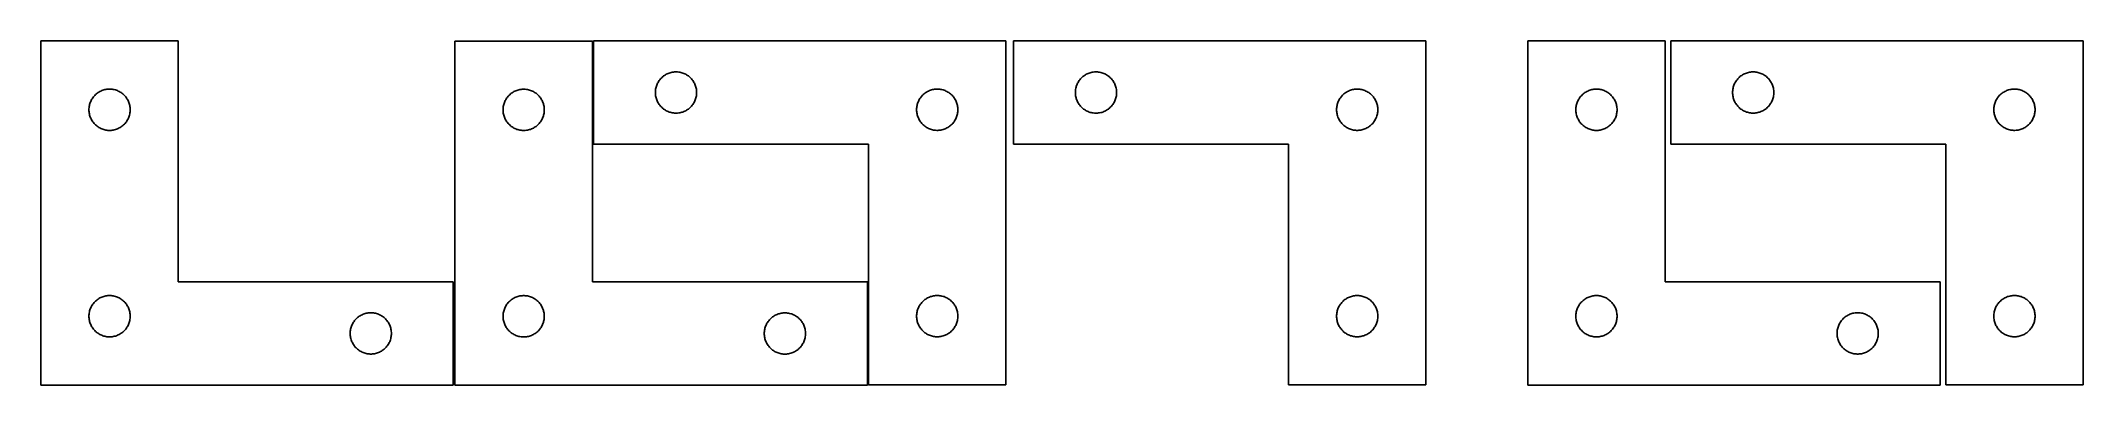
# Model space of a CAD drawing. Header units: millimetres. Extents: x 7 to 1493, y 7 to 257.
import ezdxf

# ---------------------------------------------------------------- set-up
doc = ezdxf.new("R2010")
doc.units = ezdxf.units.MM
doc.layers.add('CUT', color=7, linetype='CONTINUOUS', true_color=0x000000)

msp = doc.modelspace()

# ---------------------------------------------------------------- linework, layer by layer
at = {"layer": 'CUT'}
for p, q in [((107.432067, 256.59015), (7.432067, 256.59015)), ((7.432067, 256.59015), (7.432067, 6.59015)), ((107.432067, 81.59015), (107.432067, 256.59015)), ((408.625304, 256.523255), (308.625304, 256.523255)), ((308.625304, 256.523255), (308.625304, 6.523255)), ((408.625304, 81.523255), (408.625304, 256.523255)), ((709.423639, 256.617743), (409.423639, 256.617743)), ((409.423639, 256.617743), (409.423639, 181.617743)), ((709.423639, 6.617743), (709.423639, 256.617743)), ((1014.868646, 256.613593), (714.868646, 256.613593)), ((714.868646, 256.613593), (714.868646, 181.613593)), ((1014.868646, 6.613593), (1014.868646, 256.613593)), ((1188.89508, 256.583802), (1088.89508, 256.583802)), ((1088.89508, 256.583802), (1088.89508, 6.583802)), ((1188.89508, 81.583802), (1188.89508, 256.583802)), ((1492.898195, 256.621161), (1192.898195, 256.621161)), ((1192.898195, 256.621161), (1192.898195, 181.621161)), ((1492.898195, 6.621161), (1492.898195, 256.621161)), ((454.740804, 222.186024), (454.918223, 222.93781)), ((454.918223, 222.93781), (455.134108, 223.679466)), ((455.134108, 223.679466), (455.387887, 224.409025)), ((455.387887, 224.409025), (455.678885, 225.124552)), ((455.678885, 225.124552), (456.006333, 225.82415)), ((456.006333, 225.82415), (456.36936, 226.505964)), ((456.36936, 226.505964), (456.767006, 227.168186)), ((456.767006, 227.168186), (457.198214, 227.80906)), ((457.198214, 227.80906), (457.661842, 228.426886)), ((457.661842, 228.426886), (458.15666, 229.020025)), ((458.15666, 229.020025), (458.681356, 229.586906)), ((458.681356, 229.586906), (459.234539, 230.126024)), ((459.234539, 230.126024), (459.814741, 230.63595)), ((459.814741, 230.63595), (460.420425, 231.115332)), ((460.420425, 231.115332), (461.049983, 231.562899)), ((461.049983, 231.562899), (461.701747, 231.977463)), ((461.701747, 231.977463), (462.373988, 232.357925)), ((462.373988, 232.357925), (463.064923, 232.703277)), ((463.064923, 232.703277), (463.772721, 233.012603)), ((463.772721, 233.012603), (464.495503, 233.285082)), ((464.495503, 233.285082), (465.231354, 233.519992)), ((465.231354, 233.519992), (465.978323, 233.716709)), ((465.978323, 233.716709), (466.734428, 233.874713)), ((466.734428, 233.874713), (467.497664, 233.993584)), ((467.497664, 233.993584), (468.266007, 234.073006)), ((468.266007, 234.073006), (469.03742, 234.11277)), ((469.03742, 234.11277), (469.809858, 234.11277)), ((469.809858, 234.11277), (470.581271, 234.073006)), ((470.581271, 234.073006), (471.349614, 233.993584)), ((471.349614, 233.993584), (472.11285, 233.874713)), ((472.11285, 233.874713), (472.868955, 233.716709)), ((472.868955, 233.716709), (473.615924, 233.519992)), ((473.615924, 233.519992), (474.351775, 233.285082)), ((474.351775, 233.285082), (475.074557, 233.012603)), ((475.074557, 233.012603), (475.782355, 232.703277)), ((475.782355, 232.703277), (476.47329, 232.357925)), ((476.47329, 232.357925), (477.145531, 231.977463)), ((477.145531, 231.977463), (477.797295, 231.562899)), ((477.797295, 231.562899), (478.426853, 231.115332)), ((478.426853, 231.115332), (479.032537, 230.63595)), ((479.032537, 230.63595), (479.612739, 230.126024)), ((479.612739, 230.126024), (480.165922, 229.586906)), ((480.165922, 229.586906), (480.690618, 229.020025)), ((480.690618, 229.020025), (481.185436, 228.426886)), ((481.185436, 228.426886), (481.649064, 227.80906)), ((481.649064, 227.80906), (482.080272, 227.168186)), ((482.080272, 227.168186), (482.477918, 226.505964)), ((482.477918, 226.505964), (482.840945, 225.82415)), ((482.840945, 225.82415), (483.168393, 225.124552)), ((483.168393, 225.124552), (483.459391, 224.409025)), ((483.459391, 224.409025), (483.71317, 223.679466)), ((483.71317, 223.679466), (483.929055, 222.93781)), ((483.929055, 222.93781), (484.106474, 222.186024)), ((760.185811, 222.181874), (760.36323, 222.93366)), ((760.36323, 222.93366), (760.579116, 223.675316)), ((760.579116, 223.675316), (760.832894, 224.404874)), ((760.832894, 224.404874), (761.123893, 225.120402)), ((761.123893, 225.120402), (761.45134, 225.82)), ((761.45134, 225.82), (761.814368, 226.501814)), ((761.814368, 226.501814), (762.212013, 227.164036)), ((762.212013, 227.164036), (762.643221, 227.80491)), ((762.643221, 227.80491), (763.106849, 228.422735)), ((763.106849, 228.422735), (763.601667, 229.015875)), ((763.601667, 229.015875), (764.126364, 229.582755)), ((764.126364, 229.582755), (764.679546, 230.121874)), ((764.679546, 230.121874), (765.259749, 230.6318)), ((765.259749, 230.6318), (765.865432, 231.111182)), ((765.865432, 231.111182), (766.49499, 231.558748)), ((766.49499, 231.558748), (767.146754, 231.973312)), ((767.146754, 231.973312), (767.818995, 232.353775)), ((767.818995, 232.353775), (768.50993, 232.699127)), ((768.50993, 232.699127), (769.217728, 233.008453)), ((769.217728, 233.008453), (769.940511, 233.280931)), ((769.940511, 233.280931), (770.676362, 233.515841)), ((770.676362, 233.515841), (771.42333, 233.712559)), ((771.42333, 233.712559), (772.179435, 233.870562)), ((772.179435, 233.870562), (772.942671, 233.989433)), ((772.942671, 233.989433), (773.711014, 234.068856)), ((773.711014, 234.068856), (774.482428, 234.10862)), ((774.482428, 234.10862), (775.254865, 234.10862)), ((775.254865, 234.10862), (776.026278, 234.068856)), ((776.026278, 234.068856), (776.794622, 233.989433)), ((776.794622, 233.989433), (777.557858, 233.870562)), ((777.557858, 233.870562), (778.313962, 233.712559)), ((778.313962, 233.712559), (779.060931, 233.515841)), ((779.060931, 233.515841), (779.796782, 233.280931)), ((779.796782, 233.280931), (780.519565, 233.008453)), ((780.519565, 233.008453), (781.227362, 232.699127)), ((781.227362, 232.699127), (781.918297, 232.353775)), ((781.918297, 232.353775), (782.590538, 231.973312)), ((782.590538, 231.973312), (783.242302, 231.558748)), ((783.242302, 231.558748), (783.871861, 231.111182)), ((783.871861, 231.111182), (784.477544, 230.6318)), ((784.477544, 230.6318), (785.057746, 230.121874)), ((785.057746, 230.121874), (785.610929, 229.582755)), ((785.610929, 229.582755), (786.135625, 229.015875)), ((786.135625, 229.015875), (786.630443, 228.422735)), ((786.630443, 228.422735), (787.094071, 227.80491)), ((787.094071, 227.80491), (787.52528, 227.164036)), ((787.52528, 227.164036), (787.922925, 226.501814)), ((787.922925, 226.501814), (788.285953, 225.82)), ((788.285953, 225.82), (788.6134, 225.120402)), ((788.6134, 225.120402), (788.904399, 224.404874)), ((788.904399, 224.404874), (789.158177, 223.675316)), ((789.158177, 223.675316), (789.374062, 222.93366)), ((789.374062, 222.93366), (789.551482, 222.181874)), ((1238.21536, 222.189442), (1238.392779, 222.941228)), ((1238.392779, 222.941228), (1238.608664, 223.682884)), ((1238.608664, 223.682884), (1238.862443, 224.412443)), ((1238.862443, 224.412443), (1239.153441, 225.12797)), ((1239.153441, 225.12797), (1239.480889, 225.827568)), ((1239.480889, 225.827568), (1239.843916, 226.509382)), ((1239.843916, 226.509382), (1240.241562, 227.171604)), ((1240.241562, 227.171604), (1240.67277, 227.812478)), ((1240.67277, 227.812478), (1241.136398, 228.430304)), ((1241.136398, 228.430304), (1241.631216, 229.023443)), ((1241.631216, 229.023443), (1242.155912, 229.590324)), ((1242.155912, 229.590324), (1242.709095, 230.129442)), ((1242.709095, 230.129442), (1243.289297, 230.639368)), ((1243.289297, 230.639368), (1243.894981, 231.11875)), ((1243.894981, 231.11875), (1244.524539, 231.566317)), ((1244.524539, 231.566317), (1245.176303, 231.980881)), ((1245.176303, 231.980881), (1245.848544, 232.361343)), ((1245.848544, 232.361343), (1246.539479, 232.706695)), ((1246.539479, 232.706695), (1247.247277, 233.016021)), ((1247.247277, 233.016021), (1247.970059, 233.2885)), ((1247.970059, 233.2885), (1248.70591, 233.52341)), ((1248.70591, 233.52341), (1249.452879, 233.720127)), ((1249.452879, 233.720127), (1250.208984, 233.878131)), ((1250.208984, 233.878131), (1250.97222, 233.997002)), ((1250.97222, 233.997002), (1251.740563, 234.076424)), ((1251.740563, 234.076424), (1252.511976, 234.116188)), ((1252.511976, 234.116188), (1253.284414, 234.116188)), ((1253.284414, 234.116188), (1254.055827, 234.076424)), ((1254.055827, 234.076424), (1254.82417, 233.997002)), ((1254.82417, 233.997002), (1255.587406, 233.878131)), ((1255.587406, 233.878131), (1256.343511, 233.720127)), ((1256.343511, 233.720127), (1257.090479, 233.52341)), ((1257.090479, 233.52341), (1257.826331, 233.2885)), ((1257.826331, 233.2885), (1258.549113, 233.016021)), ((1258.549113, 233.016021), (1259.256911, 232.706695)), ((1259.256911, 232.706695), (1259.947846, 232.361343)), ((1259.947846, 232.361343), (1260.620087, 231.980881)), ((1260.620087, 231.980881), (1261.271851, 231.566317)), ((1261.271851, 231.566317), (1261.901409, 231.11875)), ((1261.901409, 231.11875), (1262.507093, 230.639368)), ((1262.507093, 230.639368), (1263.087295, 230.129442)), ((1263.087295, 230.129442), (1263.640478, 229.590324)), ((1263.640478, 229.590324), (1264.165174, 229.023443)), ((1264.165174, 229.023443), (1264.659992, 228.430304)), ((1264.659992, 228.430304), (1265.12362, 227.812478)), ((1265.12362, 227.812478), (1265.554828, 227.171604)), ((1265.554828, 227.171604), (1265.952474, 226.509382)), ((1265.952474, 226.509382), (1266.315501, 225.827568)), ((1266.315501, 225.827568), (1266.642949, 225.12797)), ((1266.642949, 225.12797), (1266.933947, 224.412443)), ((1266.933947, 224.412443), (1267.187726, 223.682884)), ((1267.187726, 223.682884), (1267.403611, 222.941228)), ((1267.403611, 222.941228), (1267.58103, 222.189442)), ((42.451956, 207.362331), (42.511569, 208.132465)), ((42.511569, 208.132465), (42.610749, 208.898508)), ((42.610749, 208.898508), (42.749232, 209.658431)), ((42.749232, 209.658431), (42.926651, 210.410216)), ((42.926651, 210.410216), (43.142536, 211.151872)), ((43.142536, 211.151872), (43.396315, 211.881431)), ((43.396315, 211.881431), (43.687313, 212.596958)), ((43.687313, 212.596958), (44.014761, 213.296557)), ((44.014761, 213.296557), (44.377788, 213.978371)), ((44.377788, 213.978371), (44.775434, 214.640593)), ((44.775434, 214.640593), (45.206642, 215.281466)), ((45.206642, 215.281466), (45.67027, 215.899292)), ((45.67027, 215.899292), (46.165088, 216.492431)), ((46.165088, 216.492431), (46.689784, 217.059312)), ((46.689784, 217.059312), (47.242967, 217.59843)), ((47.242967, 217.59843), (47.823169, 218.108356)), ((47.823169, 218.108356), (48.428853, 218.587738)), ((48.428853, 218.587738), (49.058411, 219.035305)), ((49.058411, 219.035305), (49.710175, 219.449869)), ((49.710175, 219.449869), (50.382416, 219.830332)), ((50.382416, 219.830332), (51.073351, 220.175684)), ((51.073351, 220.175684), (51.781149, 220.485009)), ((51.781149, 220.485009), (52.503931, 220.757488)), ((52.503931, 220.757488), (53.239782, 220.992398)), ((53.239782, 220.992398), (53.986751, 221.189115)), ((53.986751, 221.189115), (54.742856, 221.347119)), ((54.742856, 221.347119), (55.506092, 221.46599)), ((55.506092, 221.46599), (56.274435, 221.545413)), ((56.274435, 221.545413), (57.045848, 221.585177)), ((57.045848, 221.585177), (57.818286, 221.585177)), ((57.818286, 221.585177), (58.589699, 221.545413)), ((58.589699, 221.545413), (59.358042, 221.46599)), ((59.358042, 221.46599), (60.121278, 221.347119)), ((60.121278, 221.347119), (60.877383, 221.189115)), ((60.877383, 221.189115), (61.624352, 220.992398)), ((61.624352, 220.992398), (62.360203, 220.757488)), ((62.360203, 220.757488), (63.082985, 220.485009)), ((63.082985, 220.485009), (63.790783, 220.175684)), ((63.790783, 220.175684), (64.481718, 219.830332)), ((64.481718, 219.830332), (65.153959, 219.449869)), ((65.153959, 219.449869), (65.805723, 219.035305)), ((65.805723, 219.035305), (66.435281, 218.587738)), ((66.435281, 218.587738), (67.040965, 218.108356)), ((67.040965, 218.108356), (67.621167, 217.59843)), ((67.621167, 217.59843), (68.17435, 217.059312)), ((68.17435, 217.059312), (68.699046, 216.492431)), ((68.699046, 216.492431), (69.193864, 215.899292)), ((69.193864, 215.899292), (69.657492, 215.281466)), ((69.657492, 215.281466), (70.0887, 214.640593)), ((70.0887, 214.640593), (70.486346, 213.978371)), ((70.486346, 213.978371), (70.849373, 213.296557)), ((70.849373, 213.296557), (71.176821, 212.596958)), ((71.176821, 212.596958), (71.467819, 211.881431)), ((71.467819, 211.881431), (71.721598, 211.151872)), ((71.721598, 211.151872), (71.937483, 210.410216)), ((71.937483, 210.410216), (72.114902, 209.658431)), ((72.114902, 209.658431), (72.253385, 208.898508)), ((72.253385, 208.898508), (72.352565, 208.132465)), ((72.352565, 208.132465), (72.412178, 207.362331)), ((343.645193, 207.295436), (343.704806, 208.06557)), ((343.704806, 208.06557), (343.803986, 208.831614)), ((343.803986, 208.831614), (343.942469, 209.591536)), ((343.942469, 209.591536), (344.119888, 210.343322)), ((344.119888, 210.343322), (344.335774, 211.084978)), ((344.335774, 211.084978), (344.589552, 211.814536)), ((344.589552, 211.814536), (344.880551, 212.530064)), ((344.880551, 212.530064), (345.207998, 213.229662)), ((345.207998, 213.229662), (345.571026, 213.911476)), ((345.571026, 213.911476), (345.968671, 214.573698)), ((345.968671, 214.573698), (346.399879, 215.214572)), ((346.399879, 215.214572), (346.863507, 215.832397)), ((346.863507, 215.832397), (347.358325, 216.425537)), ((347.358325, 216.425537), (347.883021, 216.992417)), ((347.883021, 216.992417), (348.436204, 217.531536)), ((348.436204, 217.531536), (349.016407, 218.041462)), ((349.016407, 218.041462), (349.62209, 218.520844)), ((349.62209, 218.520844), (350.251648, 218.96841)), ((350.251648, 218.96841), (350.903412, 219.382975)), ((350.903412, 219.382975), (351.575653, 219.763437)), ((351.575653, 219.763437), (352.266588, 220.108789)), ((352.266588, 220.108789), (352.974386, 220.418115)), ((352.974386, 220.418115), (353.697169, 220.690594)), ((353.697169, 220.690594), (354.43302, 220.925503)), ((354.43302, 220.925503), (355.179988, 221.122221)), ((355.179988, 221.122221), (355.936093, 221.280224)), ((355.936093, 221.280224), (356.699329, 221.399095)), ((356.699329, 221.399095), (357.467672, 221.478518)), ((357.467672, 221.478518), (358.239086, 221.518282)), ((358.239086, 221.518282), (359.011523, 221.518282)), ((359.011523, 221.518282), (359.782936, 221.478518)), ((359.782936, 221.478518), (360.55128, 221.399095)), ((360.55128, 221.399095), (361.314516, 221.280224)), ((361.314516, 221.280224), (362.07062, 221.122221)), ((362.07062, 221.122221), (362.817589, 220.925503)), ((362.817589, 220.925503), (363.55344, 220.690594)), ((363.55344, 220.690594), (364.276223, 220.418115)), ((364.276223, 220.418115), (364.98402, 220.108789)), ((364.98402, 220.108789), (365.674955, 219.763437)), ((365.674955, 219.763437), (366.347196, 219.382975)), ((366.347196, 219.382975), (366.99896, 218.96841)), ((366.99896, 218.96841), (367.628518, 218.520844)), ((367.628518, 218.520844), (368.234202, 218.041462)), ((368.234202, 218.041462), (368.814404, 217.531536)), ((368.814404, 217.531536), (369.367587, 216.992417)), ((369.367587, 216.992417), (369.892283, 216.425537)), ((369.892283, 216.425537), (370.387101, 215.832397)), ((370.387101, 215.832397), (370.850729, 215.214572)), ((370.850729, 215.214572), (371.281938, 214.573698)), ((371.281938, 214.573698), (371.679583, 213.911476)), ((371.679583, 213.911476), (372.042611, 213.229662)), ((372.042611, 213.229662), (372.370058, 212.530064)), ((372.370058, 212.530064), (372.661057, 211.814536)), ((372.661057, 211.814536), (372.914835, 211.084978)), ((372.914835, 211.084978), (373.13072, 210.343322)), ((373.13072, 210.343322), (373.30814, 209.591536)), ((373.30814, 209.591536), (373.446623, 208.831614)), ((373.446623, 208.831614), (373.545802, 208.06557)), ((373.545802, 208.06557), (373.605416, 207.295436)), ((454.423639, 219.117743), (454.443528, 219.889925)), ((454.443528, 218.345562), (454.423639, 219.117743)), ((454.443528, 219.889925), (454.503141, 220.660058)), ((454.503141, 217.575428), (454.443528, 218.345562)), ((454.503141, 220.660058), (454.602321, 221.426102)), ((454.602321, 216.809385), (454.503141, 217.575428)), ((454.602321, 221.426102), (454.740804, 222.186024)), ((454.740804, 216.049462), (454.602321, 216.809385)), ((454.918223, 215.297677), (454.740804, 216.049462)), ((455.134108, 214.556021), (454.918223, 215.297677)), ((455.387887, 213.826462), (455.134108, 214.556021)), ((455.678885, 213.110935), (455.387887, 213.826462)), ((456.006333, 212.411337), (455.678885, 213.110935)), ((456.36936, 211.729522), (456.006333, 212.411337)), ((456.767006, 211.067301), (456.36936, 211.729522)), ((457.198214, 210.426427), (456.767006, 211.067301)), ((457.661842, 209.808601), (457.198214, 210.426427)), ((458.15666, 209.215462), (457.661842, 209.808601)), ((458.681356, 208.648581), (458.15666, 209.215462)), ((459.234539, 208.109463), (458.681356, 208.648581)), ((459.814741, 207.599537), (459.234539, 208.109463)), ((479.612739, 208.109463), (479.032537, 207.599537)), ((480.165922, 208.648581), (479.612739, 208.109463)), ((480.690618, 209.215462), (480.165922, 208.648581)), ((481.185436, 209.808601), (480.690618, 209.215462)), ((481.649064, 210.426427), (481.185436, 209.808601)), ((482.080272, 211.067301), (481.649064, 210.426427)), ((482.477918, 211.729522), (482.080272, 211.067301)), ((482.840945, 212.411337), (482.477918, 211.729522)), ((483.168393, 213.110935), (482.840945, 212.411337)), ((483.459391, 213.826462), (483.168393, 213.110935)), ((483.71317, 214.556021), (483.459391, 213.826462)), ((483.929055, 215.297677), (483.71317, 214.556021)), ((484.106474, 216.049462), (483.929055, 215.297677)), ((484.106474, 222.186024), (484.244957, 221.426102)), ((484.244957, 216.809385), (484.106474, 216.049462)), ((484.244957, 221.426102), (484.344137, 220.660058)), ((484.344137, 217.575428), (484.244957, 216.809385)), ((484.344137, 220.660058), (484.40375, 219.889925)), ((484.40375, 218.345562), (484.344137, 217.575428)), ((484.40375, 219.889925), (484.423639, 219.117743)), ((484.423639, 219.117743), (484.40375, 218.345562)), ((644.443528, 207.389925), (644.503141, 208.160058)), ((644.503141, 208.160058), (644.602321, 208.926102)), ((644.602321, 208.926102), (644.740804, 209.686024)), ((644.740804, 209.686024), (644.918223, 210.43781)), ((644.918223, 210.43781), (645.134108, 211.179466)), ((645.134108, 211.179466), (645.387887, 211.909025)), ((645.387887, 211.909025), (645.678885, 212.624552)), ((645.678885, 212.624552), (646.006333, 213.32415)), ((646.006333, 213.32415), (646.36936, 214.005964)), ((646.36936, 214.005964), (646.767006, 214.668186)), ((646.767006, 214.668186), (647.198214, 215.30906)), ((647.198214, 215.30906), (647.661842, 215.926886)), ((647.661842, 215.926886), (648.15666, 216.520025)), ((648.15666, 216.520025), (648.681356, 217.086906)), ((648.681356, 217.086906), (649.234539, 217.626024)), ((649.234539, 217.626024), (649.814741, 218.13595)), ((649.814741, 218.13595), (650.420425, 218.615332)), ((650.420425, 218.615332), (651.049983, 219.062899)), ((651.049983, 219.062899), (651.701747, 219.477463)), ((651.701747, 219.477463), (652.373988, 219.857925)), ((652.373988, 219.857925), (653.064923, 220.203277)), ((653.064923, 220.203277), (653.772721, 220.512603)), ((653.772721, 220.512603), (654.495503, 220.785082)), ((654.495503, 220.785082), (655.231354, 221.019992)), ((655.231354, 221.019992), (655.978323, 221.216709)), ((655.978323, 221.216709), (656.734428, 221.374713)), ((656.734428, 221.374713), (657.497664, 221.493584)), ((657.497664, 221.493584), (658.266007, 221.573006)), ((658.266007, 221.573006), (659.03742, 221.61277)), ((659.03742, 221.61277), (659.809858, 221.61277)), ((659.809858, 221.61277), (660.581271, 221.573006)), ((660.581271, 221.573006), (661.349614, 221.493584)), ((661.349614, 221.493584), (662.11285, 221.374713)), ((662.11285, 221.374713), (662.868955, 221.216709)), ((662.868955, 221.216709), (663.615924, 221.019992)), ((663.615924, 221.019992), (664.351775, 220.785082)), ((664.351775, 220.785082), (665.074557, 220.512603)), ((665.074557, 220.512603), (665.782355, 220.203277)), ((665.782355, 220.203277), (666.47329, 219.857925)), ((666.47329, 219.857925), (667.145531, 219.477463)), ((667.145531, 219.477463), (667.797295, 219.062899)), ((667.797295, 219.062899), (668.426853, 218.615332)), ((668.426853, 218.615332), (669.032537, 218.13595)), ((669.032537, 218.13595), (669.612739, 217.626024)), ((669.612739, 217.626024), (670.165922, 217.086906)), ((670.165922, 217.086906), (670.690618, 216.520025)), ((670.690618, 216.520025), (671.185436, 215.926886)), ((671.185436, 215.926886), (671.649064, 215.30906)), ((671.649064, 215.30906), (672.080272, 214.668186)), ((672.080272, 214.668186), (672.477918, 214.005964)), ((672.477918, 214.005964), (672.840945, 213.32415)), ((672.840945, 213.32415), (673.168393, 212.624552)), ((673.168393, 212.624552), (673.459391, 211.909025)), ((673.459391, 211.909025), (673.71317, 211.179466)), ((673.71317, 211.179466), (673.929055, 210.43781)), ((673.929055, 210.43781), (674.106474, 209.686024)), ((674.106474, 209.686024), (674.244957, 208.926102)), ((674.244957, 208.926102), (674.344137, 208.160058)), ((674.344137, 208.160058), (674.40375, 207.389925)), ((759.868646, 219.113593), (759.888535, 219.885774)), ((759.888535, 218.341412), (759.868646, 219.113593)), ((759.888535, 219.885774), (759.948148, 220.655908)), ((759.948148, 217.571278), (759.888535, 218.341412)), ((759.948148, 220.655908), (760.047328, 221.421952)), ((760.047328, 216.805234), (759.948148, 217.571278)), ((760.047328, 221.421952), (760.185811, 222.181874)), ((760.185811, 216.045312), (760.047328, 216.805234)), ((760.36323, 215.293526), (760.185811, 216.045312)), ((760.579116, 214.551871), (760.36323, 215.293526)), ((760.832894, 213.822312), (760.579116, 214.551871)), ((761.123893, 213.106784), (760.832894, 213.822312)), ((761.45134, 212.407186), (761.123893, 213.106784)), ((761.814368, 211.725372), (761.45134, 212.407186)), ((762.212013, 211.06315), (761.814368, 211.725372)), ((762.643221, 210.422277), (762.212013, 211.06315)), ((763.106849, 209.804451), (762.643221, 210.422277)), ((763.601667, 209.211311), (763.106849, 209.804451)), ((764.126364, 208.644431), (763.601667, 209.211311)), ((764.679546, 208.105313), (764.126364, 208.644431)), ((765.259749, 207.595386), (764.679546, 208.105313)), ((785.057746, 208.105313), (784.477544, 207.595386)), ((785.610929, 208.644431), (785.057746, 208.105313)), ((786.135625, 209.211311), (785.610929, 208.644431)), ((786.630443, 209.804451), (786.135625, 209.211311)), ((787.094071, 210.422277), (786.630443, 209.804451)), ((787.52528, 211.06315), (787.094071, 210.422277)), ((787.922925, 211.725372), (787.52528, 211.06315)), ((788.285953, 212.407186), (787.922925, 211.725372)), ((788.6134, 213.106784), (788.285953, 212.407186)), ((788.904399, 213.822312), (788.6134, 213.106784)), ((789.158177, 214.551871), (788.904399, 213.822312)), ((789.374062, 215.293526), (789.158177, 214.551871)), ((789.551482, 216.045312), (789.374062, 215.293526)), ((789.551482, 222.181874), (789.689965, 221.421952)), ((789.689965, 216.805234), (789.551482, 216.045312)), ((789.689965, 221.421952), (789.789144, 220.655908)), ((789.789144, 217.571278), (789.689965, 216.805234)), ((789.789144, 220.655908), (789.848758, 219.885774)), ((789.848758, 218.341412), (789.789144, 217.571278)), ((789.848758, 219.885774), (789.868646, 219.113593)), ((789.868646, 219.113593), (789.848758, 218.341412)), ((949.888535, 207.385774), (949.948148, 208.155908)), ((949.948148, 208.155908), (950.047328, 208.921952)), ((950.047328, 208.921952), (950.185811, 209.681874)), ((950.185811, 209.681874), (950.36323, 210.43366)), ((950.36323, 210.43366), (950.579116, 211.175316)), ((950.579116, 211.175316), (950.832894, 211.904874)), ((950.832894, 211.904874), (951.123893, 212.620402)), ((951.123893, 212.620402), (951.45134, 213.32)), ((951.45134, 213.32), (951.814368, 214.001814)), ((951.814368, 214.001814), (952.212013, 214.664036)), ((952.212013, 214.664036), (952.643221, 215.30491)), ((952.643221, 215.30491), (953.106849, 215.922735)), ((953.106849, 215.922735), (953.601667, 216.515875)), ((953.601667, 216.515875), (954.126364, 217.082755)), ((954.126364, 217.082755), (954.679546, 217.621874)), ((954.679546, 217.621874), (955.259749, 218.1318)), ((955.259749, 218.1318), (955.865432, 218.611182)), ((955.865432, 218.611182), (956.49499, 219.058748)), ((956.49499, 219.058748), (957.146754, 219.473312)), ((957.146754, 219.473312), (957.818995, 219.853775)), ((957.818995, 219.853775), (958.50993, 220.199127)), ((958.50993, 220.199127), (959.217728, 220.508453)), ((959.217728, 220.508453), (959.940511, 220.780931)), ((959.940511, 220.780931), (960.676362, 221.015841)), ((960.676362, 221.015841), (961.42333, 221.212559)), ((961.42333, 221.212559), (962.179435, 221.370562)), ((962.179435, 221.370562), (962.942671, 221.489433)), ((962.942671, 221.489433), (963.711014, 221.568856)), ((963.711014, 221.568856), (964.482428, 221.60862)), ((964.482428, 221.60862), (965.254865, 221.60862)), ((965.254865, 221.60862), (966.026278, 221.568856)), ((966.026278, 221.568856), (966.794622, 221.489433)), ((966.794622, 221.489433), (967.557858, 221.370562)), ((967.557858, 221.370562), (968.313962, 221.212559)), ((968.313962, 221.212559), (969.060931, 221.015841)), ((969.060931, 221.015841), (969.796782, 220.780931)), ((969.796782, 220.780931), (970.519565, 220.508453)), ((970.519565, 220.508453), (971.227362, 220.199127)), ((971.227362, 220.199127), (971.918297, 219.853775)), ((971.918297, 219.853775), (972.590538, 219.473312)), ((972.590538, 219.473312), (973.242302, 219.058748)), ((973.242302, 219.058748), (973.871861, 218.611182)), ((973.871861, 218.611182), (974.477544, 218.1318)), ((974.477544, 218.1318), (975.057746, 217.621874)), ((975.057746, 217.621874), (975.610929, 217.082755)), ((975.610929, 217.082755), (976.135625, 216.515875)), ((976.135625, 216.515875), (976.630443, 215.922735)), ((976.630443, 215.922735), (977.094071, 215.30491)), ((977.094071, 215.30491), (977.52528, 214.664036)), ((977.52528, 214.664036), (977.922925, 214.001814)), ((977.922925, 214.001814), (978.285953, 213.32)), ((978.285953, 213.32), (978.6134, 212.620402)), ((978.6134, 212.620402), (978.904399, 211.904874)), ((978.904399, 211.904874), (979.158177, 211.175316)), ((979.158177, 211.175316), (979.374062, 210.43366)), ((979.374062, 210.43366), (979.551482, 209.681874)), ((979.551482, 209.681874), (979.689965, 208.921952)), ((979.689965, 208.921952), (979.789144, 208.155908)), ((979.789144, 208.155908), (979.848758, 207.385774)), ((1123.914968, 207.355983), (1123.974582, 208.126117)), ((1123.974582, 208.126117), (1124.073761, 208.892161)), ((1124.073761, 208.892161), (1124.212244, 209.652083)), ((1124.212244, 209.652083), (1124.389664, 210.403869)), ((1124.389664, 210.403869), (1124.605549, 211.145524)), ((1124.605549, 211.145524), (1124.859327, 211.875083)), ((1124.859327, 211.875083), (1125.150326, 212.590611)), ((1125.150326, 212.590611), (1125.477773, 213.290209)), ((1125.477773, 213.290209), (1125.840801, 213.972023)), ((1125.840801, 213.972023), (1126.238446, 214.634245)), ((1126.238446, 214.634245), (1126.669655, 215.275118)), ((1126.669655, 215.275118), (1127.133283, 215.892944)), ((1127.133283, 215.892944), (1127.628101, 216.486084)), ((1127.628101, 216.486084), (1128.152797, 217.052964)), ((1128.152797, 217.052964), (1128.70598, 217.592082)), ((1128.70598, 217.592082), (1129.286182, 218.102009)), ((1129.286182, 218.102009), (1129.891865, 218.581391)), ((1129.891865, 218.581391), (1130.521424, 219.028957)), ((1130.521424, 219.028957), (1131.173188, 219.443521)), ((1131.173188, 219.443521), (1131.845429, 219.823984)), ((1131.845429, 219.823984), (1132.536364, 220.169336)), ((1132.536364, 220.169336), (1133.244161, 220.478662)), ((1133.244161, 220.478662), (1133.966944, 220.75114)), ((1133.966944, 220.75114), (1134.702795, 220.98605)), ((1134.702795, 220.98605), (1135.449764, 221.182768)), ((1135.449764, 221.182768), (1136.205868, 221.340771)), ((1136.205868, 221.340771), (1136.969104, 221.459642)), ((1136.969104, 221.459642), (1137.737448, 221.539065)), ((1137.737448, 221.539065), (1138.508861, 221.578829)), ((1138.508861, 221.578829), (1139.281298, 221.578829)), ((1139.281298, 221.578829), (1140.052712, 221.539065)), ((1140.052712, 221.539065), (1140.821055, 221.459642)), ((1140.821055, 221.459642), (1141.584291, 221.340771)), ((1141.584291, 221.340771), (1142.340396, 221.182768)), ((1142.340396, 221.182768), (1143.087364, 220.98605)), ((1143.087364, 220.98605), (1143.823215, 220.75114)), ((1143.823215, 220.75114), (1144.545998, 220.478662)), ((1144.545998, 220.478662), (1145.253796, 220.169336)), ((1145.253796, 220.169336), (1145.944731, 219.823984)), ((1145.944731, 219.823984), (1146.616972, 219.443521)), ((1146.616972, 219.443521), (1147.268736, 219.028957)), ((1147.268736, 219.028957), (1147.898294, 218.581391)), ((1147.898294, 218.581391), (1148.503977, 218.102009)), ((1148.503977, 218.102009), (1149.08418, 217.592082)), ((1149.08418, 217.592082), (1149.637363, 217.052964)), ((1149.637363, 217.052964), (1150.162059, 216.486084)), ((1150.162059, 216.486084), (1150.656877, 215.892944)), ((1150.656877, 215.892944), (1151.120505, 215.275118)), ((1151.120505, 215.275118), (1151.551713, 214.634245)), ((1151.551713, 214.634245), (1151.949358, 213.972023)), ((1151.949358, 213.972023), (1152.312386, 213.290209)), ((1152.312386, 213.290209), (1152.639833, 212.590611)), ((1152.639833, 212.590611), (1152.930832, 211.875083)), ((1152.930832, 211.875083), (1153.18461, 211.145524)), ((1153.18461, 211.145524), (1153.400496, 210.403869)), ((1153.400496, 210.403869), (1153.577915, 209.652083)), ((1153.577915, 209.652083), (1153.716398, 208.892161)), ((1153.716398, 208.892161), (1153.815578, 208.126117)), ((1153.815578, 208.126117), (1153.875191, 207.355983)), ((1237.898195, 219.121161), (1237.918084, 219.893343)), ((1237.918084, 218.34898), (1237.898195, 219.121161)), ((1237.918084, 219.893343), (1237.977697, 220.663476)), ((1237.977697, 217.578846), (1237.918084, 218.34898)), ((1237.977697, 220.663476), (1238.076877, 221.42952)), ((1238.076877, 216.812803), (1237.977697, 217.578846)), ((1238.076877, 221.42952), (1238.21536, 222.189442)), ((1238.21536, 216.05288), (1238.076877, 216.812803)), ((1238.392779, 215.301095), (1238.21536, 216.05288)), ((1238.608664, 214.559439), (1238.392779, 215.301095)), ((1238.862443, 213.82988), (1238.608664, 214.559439)), ((1239.153441, 213.114353), (1238.862443, 213.82988)), ((1239.480889, 212.414755), (1239.153441, 213.114353)), ((1239.843916, 211.73294), (1239.480889, 212.414755)), ((1240.241562, 211.070719), (1239.843916, 211.73294)), ((1240.67277, 210.429845), (1240.241562, 211.070719)), ((1241.136398, 209.812019), (1240.67277, 210.429845)), ((1241.631216, 209.21888), (1241.136398, 209.812019)), ((1242.155912, 208.651999), (1241.631216, 209.21888)), ((1242.709095, 208.112881), (1242.155912, 208.651999)), ((1243.289297, 207.602955), (1242.709095, 208.112881)), ((1263.087295, 208.112881), (1262.507093, 207.602955)), ((1263.640478, 208.651999), (1263.087295, 208.112881)), ((1264.165174, 209.21888), (1263.640478, 208.651999)), ((1264.659992, 209.812019), (1264.165174, 209.21888)), ((1265.12362, 210.429845), (1264.659992, 209.812019)), ((1265.554828, 211.070719), (1265.12362, 210.429845)), ((1265.952474, 211.73294), (1265.554828, 211.070719)), ((1266.315501, 212.414755), (1265.952474, 211.73294)), ((1266.642949, 213.114353), (1266.315501, 212.414755)), ((1266.933947, 213.82988), (1266.642949, 213.114353)), ((1267.187726, 214.559439), (1266.933947, 213.82988)), ((1267.403611, 215.301095), (1267.187726, 214.559439)), ((1267.58103, 216.05288), (1267.403611, 215.301095)), ((1267.58103, 222.189442), (1267.719513, 221.42952)), ((1267.719513, 216.812803), (1267.58103, 216.05288)), ((1267.719513, 221.42952), (1267.818693, 220.663476)), ((1267.818693, 217.578846), (1267.719513, 216.812803)), ((1267.818693, 220.663476), (1267.878306, 219.893343)), ((1267.878306, 218.34898), (1267.818693, 217.578846)), ((1267.878306, 219.893343), (1267.898195, 219.121161)), ((1267.898195, 219.121161), (1267.878306, 218.34898)), ((1427.918084, 207.393343), (1427.977697, 208.163476)), ((1427.977697, 208.163476), (1428.076877, 208.92952)), ((1428.076877, 208.92952), (1428.21536, 209.689442)), ((1428.21536, 209.689442), (1428.392779, 210.441228)), ((1428.392779, 210.441228), (1428.608664, 211.182884)), ((1428.608664, 211.182884), (1428.862443, 211.912443)), ((1428.862443, 211.912443), (1429.153441, 212.62797)), ((1429.153441, 212.62797), (1429.480889, 213.327568)), ((1429.480889, 213.327568), (1429.843916, 214.009382)), ((1429.843916, 214.009382), (1430.241562, 214.671604)), ((1430.241562, 214.671604), (1430.67277, 215.312478)), ((1430.67277, 215.312478), (1431.136398, 215.930304)), ((1431.136398, 215.930304), (1431.631216, 216.523443)), ((1431.631216, 216.523443), (1432.155912, 217.090324)), ((1432.155912, 217.090324), (1432.709095, 217.629442)), ((1432.709095, 217.629442), (1433.289297, 218.139368)), ((1433.289297, 218.139368), (1433.894981, 218.61875)), ((1433.894981, 218.61875), (1434.524539, 219.066317)), ((1434.524539, 219.066317), (1435.176303, 219.480881)), ((1435.176303, 219.480881), (1435.848544, 219.861343)), ((1435.848544, 219.861343), (1436.539479, 220.206695)), ((1436.539479, 220.206695), (1437.247277, 220.516021)), ((1437.247277, 220.516021), (1437.970059, 220.7885)), ((1437.970059, 220.7885), (1438.70591, 221.02341)), ((1438.70591, 221.02341), (1439.452879, 221.220127)), ((1439.452879, 221.220127), (1440.208984, 221.378131)), ((1440.208984, 221.378131), (1440.97222, 221.497002)), ((1440.97222, 221.497002), (1441.740563, 221.576424)), ((1441.740563, 221.576424), (1442.511976, 221.616188)), ((1442.511976, 221.616188), (1443.284414, 221.616188)), ((1443.284414, 221.616188), (1444.055827, 221.576424)), ((1444.055827, 221.576424), (1444.82417, 221.497002)), ((1444.82417, 221.497002), (1445.587406, 221.378131)), ((1445.587406, 221.378131), (1446.343511, 221.220127)), ((1446.343511, 221.220127), (1447.090479, 221.02341)), ((1447.090479, 221.02341), (1447.826331, 220.7885)), ((1447.826331, 220.7885), (1448.549113, 220.516021)), ((1448.549113, 220.516021), (1449.256911, 220.206695)), ((1449.256911, 220.206695), (1449.947846, 219.861343)), ((1449.947846, 219.861343), (1450.620087, 219.480881)), ((1450.620087, 219.480881), (1451.271851, 219.066317)), ((1451.271851, 219.066317), (1451.901409, 218.61875)), ((1451.901409, 218.61875), (1452.507093, 218.139368)), ((1452.507093, 218.139368), (1453.087295, 217.629442)), ((1453.087295, 217.629442), (1453.640478, 217.090324)), ((1453.640478, 217.090324), (1454.165174, 216.523443)), ((1454.165174, 216.523443), (1454.659992, 215.930304)), ((1454.659992, 215.930304), (1455.12362, 215.312478)), ((1455.12362, 215.312478), (1455.554828, 214.671604)), ((1455.554828, 214.671604), (1455.952474, 214.009382)), ((1455.952474, 214.009382), (1456.315501, 213.327568)), ((1456.315501, 213.327568), (1456.642949, 212.62797)), ((1456.642949, 212.62797), (1456.933947, 211.912443)), ((1456.933947, 211.912443), (1457.187726, 211.182884)), ((1457.187726, 211.182884), (1457.403611, 210.441228)), ((1457.403611, 210.441228), (1457.58103, 209.689442)), ((1457.58103, 209.689442), (1457.719513, 208.92952)), ((1457.719513, 208.92952), (1457.818693, 208.163476)), ((1457.818693, 208.163476), (1457.878306, 207.393343)), ((42.432067, 206.59015), (42.451956, 207.362331)), ((42.451956, 205.817968), (42.432067, 206.59015)), ((42.511569, 205.047835), (42.451956, 205.817968)), ((42.610749, 204.281791), (42.511569, 205.047835)), ((42.749232, 203.521869), (42.610749, 204.281791)), ((42.926651, 202.770083), (42.749232, 203.521869)), ((43.142536, 202.028427), (42.926651, 202.770083)), ((43.396315, 201.298868), (43.142536, 202.028427)), ((43.687313, 200.583341), (43.396315, 201.298868)), ((44.014761, 199.883743), (43.687313, 200.583341)), ((44.377788, 199.201929), (44.014761, 199.883743)), ((44.775434, 198.539707), (44.377788, 199.201929)), ((45.206642, 197.898833), (44.775434, 198.539707)), ((45.67027, 197.281007), (45.206642, 197.898833)), ((46.165088, 196.687868), (45.67027, 197.281007)), ((46.689784, 196.120987), (46.165088, 196.687868)), ((47.242967, 195.581869), (46.689784, 196.120987)), ((47.823169, 195.071943), (47.242967, 195.581869)), ((48.428853, 194.592561), (47.823169, 195.071943)), ((49.058411, 194.144994), (48.428853, 194.592561)), ((49.710175, 193.73043), (49.058411, 194.144994)), ((50.382416, 193.349968), (49.710175, 193.73043)), ((51.073351, 193.004616), (50.382416, 193.349968)), ((64.481718, 193.349968), (63.790783, 193.004616)), ((65.153959, 193.73043), (64.481718, 193.349968)), ((65.805723, 194.144994), (65.153959, 193.73043)), ((66.435281, 194.592561), (65.805723, 194.144994)), ((67.040965, 195.071943), (66.435281, 194.592561)), ((67.621167, 195.581869), (67.040965, 195.071943)), ((68.17435, 196.120987), (67.621167, 195.581869)), ((68.699046, 196.687868), (68.17435, 196.120987)), ((69.193864, 197.281007), (68.699046, 196.687868)), ((69.657492, 197.898833), (69.193864, 197.281007)), ((70.0887, 198.539707), (69.657492, 197.898833)), ((70.486346, 199.201929), (70.0887, 198.539707)), ((70.849373, 199.883743), (70.486346, 199.201929)), ((71.176821, 200.583341), (70.849373, 199.883743)), ((71.467819, 201.298868), (71.176821, 200.583341)), ((71.721598, 202.028427), (71.467819, 201.298868)), ((71.937483, 202.770083), (71.721598, 202.028427)), ((72.114902, 203.521869), (71.937483, 202.770083)), ((72.253385, 204.281791), (72.114902, 203.521869)), ((72.352565, 205.047835), (72.253385, 204.281791)), ((72.412178, 205.817968), (72.352565, 205.047835)), ((72.412178, 207.362331), (72.432067, 206.59015)), ((72.432067, 206.59015), (72.412178, 205.817968)), ((343.625304, 206.523255), (343.645193, 207.295436)), ((343.645193, 205.751074), (343.625304, 206.523255)), ((343.704806, 204.98094), (343.645193, 205.751074)), ((343.803986, 204.214896), (343.704806, 204.98094)), ((343.942469, 203.454974), (343.803986, 204.214896)), ((344.119888, 202.703188), (343.942469, 203.454974)), ((344.335774, 201.961533), (344.119888, 202.703188)), ((344.589552, 201.231974), (344.335774, 201.961533)), ((344.880551, 200.516447), (344.589552, 201.231974)), ((345.207998, 199.816848), (344.880551, 200.516447)), ((345.571026, 199.135034), (345.207998, 199.816848)), ((345.968671, 198.472812), (345.571026, 199.135034)), ((346.399879, 197.831939), (345.968671, 198.472812)), ((346.863507, 197.214113), (346.399879, 197.831939)), ((347.358325, 196.620973), (346.863507, 197.214113)), ((347.883021, 196.054093), (347.358325, 196.620973)), ((348.436204, 195.514975), (347.883021, 196.054093)), ((349.016407, 195.005048), (348.436204, 195.514975)), ((349.62209, 194.525666), (349.016407, 195.005048)), ((350.251648, 194.0781), (349.62209, 194.525666)), ((350.903412, 193.663536), (350.251648, 194.0781)), ((351.575653, 193.283073), (350.903412, 193.663536)), ((352.266588, 192.937721), (351.575653, 193.283073)), ((365.674955, 193.283073), (364.98402, 192.937721)), ((366.347196, 193.663536), (365.674955, 193.283073)), ((366.99896, 194.0781), (366.347196, 193.663536)), ((367.628518, 194.525666), (366.99896, 194.0781)), ((368.234202, 195.005048), (367.628518, 194.525666)), ((368.814404, 195.514975), (368.234202, 195.005048)), ((369.367587, 196.054093), (368.814404, 195.514975)), ((369.892283, 196.620973), (369.367587, 196.054093)), ((370.387101, 197.214113), (369.892283, 196.620973)), ((370.850729, 197.831939), (370.387101, 197.214113)), ((371.281938, 198.472812), (370.850729, 197.831939)), ((371.679583, 199.135034), (371.281938, 198.472812)), ((372.042611, 199.816848), (371.679583, 199.135034)), ((372.370058, 200.516447), (372.042611, 199.816848)), ((372.661057, 201.231974), (372.370058, 200.516447)), ((372.914835, 201.961533), (372.661057, 201.231974)), ((373.13072, 202.703188), (372.914835, 201.961533)), ((373.30814, 203.454974), (373.13072, 202.703188)), ((373.446623, 204.214896), (373.30814, 203.454974)), ((373.545802, 204.98094), (373.446623, 204.214896)), ((373.605416, 205.751074), (373.545802, 204.98094)), ((373.605416, 207.295436), (373.625304, 206.523255)), ((373.625304, 206.523255), (373.605416, 205.751074)), ((460.420425, 207.120155), (459.814741, 207.599537)), ((461.049983, 206.672588), (460.420425, 207.120155)), ((461.701747, 206.258024), (461.049983, 206.672588)), ((462.373988, 205.877561), (461.701747, 206.258024)), ((463.064923, 205.53221), (462.373988, 205.877561)), ((463.772721, 205.222884), (463.064923, 205.53221)), ((464.495503, 204.950405), (463.772721, 205.222884)), ((465.231354, 204.715495), (464.495503, 204.950405)), ((465.978323, 204.518778), (465.231354, 204.715495)), ((466.734428, 204.360774), (465.978323, 204.518778)), ((467.497664, 204.241903), (466.734428, 204.360774)), ((468.266007, 204.162481), (467.497664, 204.241903)), ((469.03742, 204.122716), (468.266007, 204.162481)), ((469.809858, 204.122716), (469.03742, 204.122716)), ((470.581271, 204.162481), (469.809858, 204.122716)), ((471.349614, 204.241903), (470.581271, 204.162481)), ((472.11285, 204.360774), (471.349614, 204.241903)), ((472.868955, 204.518778), (472.11285, 204.360774)), ((473.615924, 204.715495), (472.868955, 204.518778)), ((474.351775, 204.950405), (473.615924, 204.715495)), ((475.074557, 205.222884), (474.351775, 204.950405)), ((475.782355, 205.53221), (475.074557, 205.222884)), ((476.47329, 205.877561), (475.782355, 205.53221)), ((477.145531, 206.258024), (476.47329, 205.877561)), ((477.797295, 206.672588), (477.145531, 206.258024)), ((478.426853, 207.120155), (477.797295, 206.672588)), ((479.032537, 207.599537), (478.426853, 207.120155)), ((644.423639, 206.617743), (644.443528, 207.389925)), ((644.443528, 205.845562), (644.423639, 206.617743)), ((644.503141, 205.075428), (644.443528, 205.845562)), ((644.602321, 204.309385), (644.503141, 205.075428)), ((644.740804, 203.549462), (644.602321, 204.309385)), ((644.918223, 202.797677), (644.740804, 203.549462)), ((645.134108, 202.056021), (644.918223, 202.797677)), ((645.387887, 201.326462), (645.134108, 202.056021)), ((645.678885, 200.610935), (645.387887, 201.326462)), ((646.006333, 199.911337), (645.678885, 200.610935)), ((646.36936, 199.229522), (646.006333, 199.911337)), ((646.767006, 198.567301), (646.36936, 199.229522)), ((647.198214, 197.926427), (646.767006, 198.567301)), ((647.661842, 197.308601), (647.198214, 197.926427)), ((648.15666, 196.715462), (647.661842, 197.308601)), ((648.681356, 196.148581), (648.15666, 196.715462)), ((649.234539, 195.609463), (648.681356, 196.148581)), ((649.814741, 195.099537), (649.234539, 195.609463)), ((650.420425, 194.620155), (649.814741, 195.099537)), ((651.049983, 194.172588), (650.420425, 194.620155)), ((651.701747, 193.758024), (651.049983, 194.172588)), ((652.373988, 193.377561), (651.701747, 193.758024)), ((653.064923, 193.03221), (652.373988, 193.377561)), ((666.47329, 193.377561), (665.782355, 193.03221)), ((667.145531, 193.758024), (666.47329, 193.377561)), ((667.797295, 194.172588), (667.145531, 193.758024)), ((668.426853, 194.620155), (667.797295, 194.172588)), ((669.032537, 195.099537), (668.426853, 194.620155)), ((669.612739, 195.609463), (669.032537, 195.099537)), ((670.165922, 196.148581), (669.612739, 195.609463)), ((670.690618, 196.715462), (670.165922, 196.148581)), ((671.185436, 197.308601), (670.690618, 196.715462)), ((671.649064, 197.926427), (671.185436, 197.308601)), ((672.080272, 198.567301), (671.649064, 197.926427)), ((672.477918, 199.229522), (672.080272, 198.567301)), ((672.840945, 199.911337), (672.477918, 199.229522)), ((673.168393, 200.610935), (672.840945, 199.911337)), ((673.459391, 201.326462), (673.168393, 200.610935)), ((673.71317, 202.056021), (673.459391, 201.326462)), ((673.929055, 202.797677), (673.71317, 202.056021)), ((674.106474, 203.549462), (673.929055, 202.797677)), ((674.244957, 204.309385), (674.106474, 203.549462)), ((674.344137, 205.075428), (674.244957, 204.309385)), ((674.40375, 205.845562), (674.344137, 205.075428)), ((674.40375, 207.389925), (674.423639, 206.617743)), ((674.423639, 206.617743), (674.40375, 205.845562)), ((765.865432, 207.116004), (765.259749, 207.595386)), ((766.49499, 206.668438), (765.865432, 207.116004)), ((767.146754, 206.253874), (766.49499, 206.668438)), ((767.818995, 205.873411), (767.146754, 206.253874)), ((768.50993, 205.528059), (767.818995, 205.873411)), ((769.217728, 205.218734), (768.50993, 205.528059)), ((769.940511, 204.946255), (769.217728, 205.218734)), ((770.676362, 204.711345), (769.940511, 204.946255)), ((771.42333, 204.514627), (770.676362, 204.711345)), ((772.179435, 204.356624), (771.42333, 204.514627)), ((772.942671, 204.237753), (772.179435, 204.356624)), ((773.711014, 204.15833), (772.942671, 204.237753)), ((774.482428, 204.118566), (773.711014, 204.15833)), ((775.254865, 204.118566), (774.482428, 204.118566)), ((776.026278, 204.15833), (775.254865, 204.118566)), ((776.794622, 204.237753), (776.026278, 204.15833)), ((777.557858, 204.356624), (776.794622, 204.237753)), ((778.313962, 204.514627), (777.557858, 204.356624)), ((779.060931, 204.711345), (778.313962, 204.514627)), ((779.796782, 204.946255), (779.060931, 204.711345)), ((780.519565, 205.218734), (779.796782, 204.946255)), ((781.227362, 205.528059), (780.519565, 205.218734)), ((781.918297, 205.873411), (781.227362, 205.528059)), ((782.590538, 206.253874), (781.918297, 205.873411)), ((783.242302, 206.668438), (782.590538, 206.253874)), ((783.871861, 207.116004), (783.242302, 206.668438)), ((784.477544, 207.595386), (783.871861, 207.116004)), ((949.868646, 206.613593), (949.888535, 207.385774)), ((949.888535, 205.841412), (949.868646, 206.613593)), ((949.948148, 205.071278), (949.888535, 205.841412)), ((950.047328, 204.305234), (949.948148, 205.071278)), ((950.185811, 203.545312), (950.047328, 204.305234)), ((950.36323, 202.793526), (950.185811, 203.545312)), ((950.579116, 202.051871), (950.36323, 202.793526)), ((950.832894, 201.322312), (950.579116, 202.051871)), ((951.123893, 200.606784), (950.832894, 201.322312)), ((951.45134, 199.907186), (951.123893, 200.606784)), ((951.814368, 199.225372), (951.45134, 199.907186)), ((952.212013, 198.56315), (951.814368, 199.225372)), ((952.643221, 197.922277), (952.212013, 198.56315)), ((953.106849, 197.304451), (952.643221, 197.922277)), ((953.601667, 196.711311), (953.106849, 197.304451)), ((954.126364, 196.144431), (953.601667, 196.711311)), ((954.679546, 195.605313), (954.126364, 196.144431)), ((955.259749, 195.095386), (954.679546, 195.605313)), ((955.865432, 194.616004), (955.259749, 195.095386)), ((956.49499, 194.168438), (955.865432, 194.616004)), ((957.146754, 193.753874), (956.49499, 194.168438)), ((957.818995, 193.373411), (957.146754, 193.753874)), ((958.50993, 193.028059), (957.818995, 193.373411)), ((971.918297, 193.373411), (971.227362, 193.028059)), ((972.590538, 193.753874), (971.918297, 193.373411)), ((973.242302, 194.168438), (972.590538, 193.753874)), ((973.871861, 194.616004), (973.242302, 194.168438)), ((974.477544, 195.095386), (973.871861, 194.616004)), ((975.057746, 195.605313), (974.477544, 195.095386)), ((975.610929, 196.144431), (975.057746, 195.605313)), ((976.135625, 196.711311), (975.610929, 196.144431)), ((976.630443, 197.304451), (976.135625, 196.711311)), ((977.094071, 197.922277), (976.630443, 197.304451)), ((977.52528, 198.56315), (977.094071, 197.922277)), ((977.922925, 199.225372), (977.52528, 198.56315)), ((978.285953, 199.907186), (977.922925, 199.225372)), ((978.6134, 200.606784), (978.285953, 199.907186)), ((978.904399, 201.322312), (978.6134, 200.606784)), ((979.158177, 202.051871), (978.904399, 201.322312)), ((979.374062, 202.793526), (979.158177, 202.051871)), ((979.551482, 203.545312), (979.374062, 202.793526)), ((979.689965, 204.305234), (979.551482, 203.545312)), ((979.789144, 205.071278), (979.689965, 204.305234)), ((979.848758, 205.841412), (979.789144, 205.071278)), ((979.848758, 207.385774), (979.868646, 206.613593)), ((979.868646, 206.613593), (979.848758, 205.841412)), ((1123.89508, 206.583802), (1123.914968, 207.355983)), ((1123.914968, 205.811621), (1123.89508, 206.583802)), ((1123.974582, 205.041487), (1123.914968, 205.811621)), ((1124.073761, 204.275443), (1123.974582, 205.041487)), ((1124.212244, 203.515521), (1124.073761, 204.275443)), ((1124.389664, 202.763735), (1124.212244, 203.515521)), ((1124.605549, 202.02208), (1124.389664, 202.763735)), ((1124.859327, 201.292521), (1124.605549, 202.02208)), ((1125.150326, 200.576993), (1124.859327, 201.292521)), ((1125.477773, 199.877395), (1125.150326, 200.576993)), ((1125.840801, 199.195581), (1125.477773, 199.877395)), ((1126.238446, 198.533359), (1125.840801, 199.195581)), ((1126.669655, 197.892486), (1126.238446, 198.533359)), ((1127.133283, 197.27466), (1126.669655, 197.892486)), ((1127.628101, 196.68152), (1127.133283, 197.27466)), ((1128.152797, 196.11464), (1127.628101, 196.68152)), ((1128.70598, 195.575521), (1128.152797, 196.11464)), ((1129.286182, 195.065595), (1128.70598, 195.575521)), ((1129.891865, 194.586213), (1129.286182, 195.065595)), ((1130.521424, 194.138647), (1129.891865, 194.586213)), ((1131.173188, 193.724083), (1130.521424, 194.138647)), ((1131.845429, 193.34362), (1131.173188, 193.724083)), ((1132.536364, 192.998268), (1131.845429, 193.34362)), ((1145.944731, 193.34362), (1145.253796, 192.998268)), ((1146.616972, 193.724083), (1145.944731, 193.34362)), ((1147.268736, 194.138647), (1146.616972, 193.724083)), ((1147.898294, 194.586213), (1147.268736, 194.138647)), ((1148.503977, 195.065595), (1147.898294, 194.586213)), ((1149.08418, 195.575521), (1148.503977, 195.065595)), ((1149.637363, 196.11464), (1149.08418, 195.575521)), ((1150.162059, 196.68152), (1149.637363, 196.11464)), ((1150.656877, 197.27466), (1150.162059, 196.68152)), ((1151.120505, 197.892486), (1150.656877, 197.27466)), ((1151.551713, 198.533359), (1151.120505, 197.892486)), ((1151.949358, 199.195581), (1151.551713, 198.533359)), ((1152.312386, 199.877395), (1151.949358, 199.195581)), ((1152.639833, 200.576993), (1152.312386, 199.877395)), ((1152.930832, 201.292521), (1152.639833, 200.576993)), ((1153.18461, 202.02208), (1152.930832, 201.292521)), ((1153.400496, 202.763735), (1153.18461, 202.02208)), ((1153.577915, 203.515521), (1153.400496, 202.763735)), ((1153.716398, 204.275443), (1153.577915, 203.515521)), ((1153.815578, 205.041487), (1153.716398, 204.275443)), ((1153.875191, 205.811621), (1153.815578, 205.041487)), ((1153.875191, 207.355983), (1153.89508, 206.583802)), ((1153.89508, 206.583802), (1153.875191, 205.811621)), ((1243.894981, 207.123573), (1243.289297, 207.602955)), ((1244.524539, 206.676006), (1243.894981, 207.123573)), ((1245.176303, 206.261442), (1244.524539, 206.676006)), ((1245.848544, 205.880979), (1245.176303, 206.261442)), ((1246.539479, 205.535627), (1245.848544, 205.880979)), ((1247.247277, 205.226302), (1246.539479, 205.535627)), ((1247.970059, 204.953823), (1247.247277, 205.226302)), ((1248.70591, 204.718913), (1247.970059, 204.953823)), ((1249.452879, 204.522196), (1248.70591, 204.718913)), ((1250.208984, 204.364192), (1249.452879, 204.522196)), ((1250.97222, 204.245321), (1250.208984, 204.364192)), ((1251.740563, 204.165899), (1250.97222, 204.245321)), ((1252.511976, 204.126134), (1251.740563, 204.165899)), ((1253.284414, 204.126134), (1252.511976, 204.126134)), ((1254.055827, 204.165899), (1253.284414, 204.126134)), ((1254.82417, 204.245321), (1254.055827, 204.165899)), ((1255.587406, 204.364192), (1254.82417, 204.245321)), ((1256.343511, 204.522196), (1255.587406, 204.364192)), ((1257.090479, 204.718913), (1256.343511, 204.522196)), ((1257.826331, 204.953823), (1257.090479, 204.718913)), ((1258.549113, 205.226302), (1257.826331, 204.953823)), ((1259.256911, 205.535627), (1258.549113, 205.226302)), ((1259.947846, 205.880979), (1259.256911, 205.535627)), ((1260.620087, 206.261442), (1259.947846, 205.880979)), ((1261.271851, 206.676006), (1260.620087, 206.261442)), ((1261.901409, 207.123573), (1261.271851, 206.676006)), ((1262.507093, 207.602955), (1261.901409, 207.123573)), ((1427.898195, 206.621161), (1427.918084, 207.393343)), ((1427.918084, 205.84898), (1427.898195, 206.621161)), ((1427.977697, 205.078846), (1427.918084, 205.84898)), ((1428.076877, 204.312803), (1427.977697, 205.078846)), ((1428.21536, 203.55288), (1428.076877, 204.312803)), ((1428.392779, 202.801095), (1428.21536, 203.55288)), ((1428.608664, 202.059439), (1428.392779, 202.801095)), ((1428.862443, 201.32988), (1428.608664, 202.059439)), ((1429.153441, 200.614353), (1428.862443, 201.32988)), ((1429.480889, 199.914755), (1429.153441, 200.614353)), ((1429.843916, 199.23294), (1429.480889, 199.914755)), ((1430.241562, 198.570719), (1429.843916, 199.23294)), ((1430.67277, 197.929845), (1430.241562, 198.570719)), ((1431.136398, 197.312019), (1430.67277, 197.929845)), ((1431.631216, 196.71888), (1431.136398, 197.312019)), ((1432.155912, 196.151999), (1431.631216, 196.71888)), ((1432.709095, 195.612881), (1432.155912, 196.151999)), ((1433.289297, 195.102955), (1432.709095, 195.612881)), ((1433.894981, 194.623573), (1433.289297, 195.102955)), ((1434.524539, 194.176006), (1433.894981, 194.623573)), ((1435.176303, 193.761442), (1434.524539, 194.176006)), ((1435.848544, 193.380979), (1435.176303, 193.761442)), ((1436.539479, 193.035627), (1435.848544, 193.380979)), ((1449.947846, 193.380979), (1449.256911, 193.035627)), ((1450.620087, 193.761442), (1449.947846, 193.380979)), ((1451.271851, 194.176006), (1450.620087, 193.761442)), ((1451.901409, 194.623573), (1451.271851, 194.176006)), ((1452.507093, 195.102955), (1451.901409, 194.623573)), ((1453.087295, 195.612881), (1452.507093, 195.102955)), ((1453.640478, 196.151999), (1453.087295, 195.612881)), ((1454.165174, 196.71888), (1453.640478, 196.151999)), ((1454.659992, 197.312019), (1454.165174, 196.71888)), ((1455.12362, 197.929845), (1454.659992, 197.312019)), ((1455.554828, 198.570719), (1455.12362, 197.929845)), ((1455.952474, 199.23294), (1455.554828, 198.570719)), ((1456.315501, 199.914755), (1455.952474, 199.23294)), ((1456.642949, 200.614353), (1456.315501, 199.914755)), ((1456.933947, 201.32988), (1456.642949, 200.614353)), ((1457.187726, 202.059439), (1456.933947, 201.32988)), ((1457.403611, 202.801095), (1457.187726, 202.059439)), ((1457.58103, 203.55288), (1457.403611, 202.801095)), ((1457.719513, 204.312803), (1457.58103, 203.55288)), ((1457.818693, 205.078846), (1457.719513, 204.312803)), ((1457.878306, 205.84898), (1457.818693, 205.078846)), ((1457.878306, 207.393343), (1457.898195, 206.621161)), ((1457.898195, 206.621161), (1457.878306, 205.84898)), ((51.781149, 192.69529), (51.073351, 193.004616)), ((52.503931, 192.422811), (51.781149, 192.69529)), ((53.239782, 192.187902), (52.503931, 192.422811)), ((53.986751, 191.991184), (53.239782, 192.187902)), ((54.742856, 191.83318), (53.986751, 191.991184)), ((55.506092, 191.71431), (54.742856, 191.83318)), ((56.274435, 191.634887), (55.506092, 191.71431)), ((57.045848, 191.595123), (56.274435, 191.634887)), ((57.818286, 191.595123), (57.045848, 191.595123)), ((58.589699, 191.634887), (57.818286, 191.595123)), ((59.358042, 191.71431), (58.589699, 191.634887)), ((60.121278, 191.83318), (59.358042, 191.71431)), ((60.877383, 191.991184), (60.121278, 191.83318)), ((61.624352, 192.187902), (60.877383, 191.991184)), ((62.360203, 192.422811), (61.624352, 192.187902)), ((63.082985, 192.69529), (62.360203, 192.422811)), ((63.790783, 193.004616), (63.082985, 192.69529)), ((352.974386, 192.628396), (352.266588, 192.937721)), ((353.697169, 192.355917), (352.974386, 192.628396)), ((354.43302, 192.121007), (353.697169, 192.355917)), ((355.179988, 191.92429), (354.43302, 192.121007)), ((355.936093, 191.766286), (355.179988, 191.92429)), ((356.699329, 191.647415), (355.936093, 191.766286)), ((357.467672, 191.567992), (356.699329, 191.647415)), ((358.239086, 191.528228), (357.467672, 191.567992)), ((359.011523, 191.528228), (358.239086, 191.528228)), ((359.782936, 191.567992), (359.011523, 191.528228)), ((360.55128, 191.647415), (359.782936, 191.567992)), ((361.314516, 191.766286), (360.55128, 191.647415)), ((362.07062, 191.92429), (361.314516, 191.766286)), ((362.817589, 192.121007), (362.07062, 191.92429)), ((363.55344, 192.355917), (362.817589, 192.121007)), ((364.276223, 192.628396), (363.55344, 192.355917)), ((364.98402, 192.937721), (364.276223, 192.628396)), ((409.423639, 181.617743), (609.423639, 181.617743)), ((609.423639, 181.617743), (609.423639, 6.617743)), ((653.772721, 192.722884), (653.064923, 193.03221)), ((654.495503, 192.450405), (653.772721, 192.722884)), ((655.231354, 192.215495), (654.495503, 192.450405)), ((655.978323, 192.018778), (655.231354, 192.215495)), ((656.734428, 191.860774), (655.978323, 192.018778)), ((657.497664, 191.741903), (656.734428, 191.860774)), ((658.266007, 191.662481), (657.497664, 191.741903)), ((659.03742, 191.622716), (658.266007, 191.662481)), ((659.809858, 191.622716), (659.03742, 191.622716)), ((660.581271, 191.662481), (659.809858, 191.622716)), ((661.349614, 191.741903), (660.581271, 191.662481)), ((662.11285, 191.860774), (661.349614, 191.741903)), ((662.868955, 192.018778), (662.11285, 191.860774)), ((663.615924, 192.215495), (662.868955, 192.018778)), ((664.351775, 192.450405), (663.615924, 192.215495)), ((665.074557, 192.722884), (664.351775, 192.450405)), ((665.782355, 193.03221), (665.074557, 192.722884)), ((714.868646, 181.613593), (914.868646, 181.613593)), ((914.868646, 181.613593), (914.868646, 6.613593)), ((959.217728, 192.718734), (958.50993, 193.028059)), ((959.940511, 192.446255), (959.217728, 192.718734)), ((960.676362, 192.211345), (959.940511, 192.446255)), ((961.42333, 192.014627), (960.676362, 192.211345)), ((962.179435, 191.856624), (961.42333, 192.014627)), ((962.942671, 191.737753), (962.179435, 191.856624)), ((963.711014, 191.65833), (962.942671, 191.737753)), ((964.482428, 191.618566), (963.711014, 191.65833)), ((965.254865, 191.618566), (964.482428, 191.618566)), ((966.026278, 191.65833), (965.254865, 191.618566)), ((966.794622, 191.737753), (966.026278, 191.65833)), ((967.557858, 191.856624), (966.794622, 191.737753)), ((968.313962, 192.014627), (967.557858, 191.856624)), ((969.060931, 192.211345), (968.313962, 192.014627)), ((969.796782, 192.446255), (969.060931, 192.211345)), ((970.519565, 192.718734), (969.796782, 192.446255)), ((971.227362, 193.028059), (970.519565, 192.718734)), ((1133.244161, 192.688942), (1132.536364, 192.998268)), ((1133.966944, 192.416464), (1133.244161, 192.688942)), ((1134.702795, 192.181554), (1133.966944, 192.416464)), ((1135.449764, 191.984836), (1134.702795, 192.181554)), ((1136.205868, 191.826833), (1135.449764, 191.984836)), ((1136.969104, 191.707962), (1136.205868, 191.826833)), ((1137.737448, 191.628539), (1136.969104, 191.707962)), ((1138.508861, 191.588775), (1137.737448, 191.628539)), ((1139.281298, 191.588775), (1138.508861, 191.588775)), ((1140.052712, 191.628539), (1139.281298, 191.588775)), ((1140.821055, 191.707962), (1140.052712, 191.628539)), ((1141.584291, 191.826833), (1140.821055, 191.707962)), ((1142.340396, 191.984836), (1141.584291, 191.826833)), ((1143.087364, 192.181554), (1142.340396, 191.984836)), ((1143.823215, 192.416464), (1143.087364, 192.181554)), ((1144.545998, 192.688942), (1143.823215, 192.416464)), ((1145.253796, 192.998268), (1144.545998, 192.688942)), ((1192.898195, 181.621161), (1392.898195, 181.621161)), ((1392.898195, 181.621161), (1392.898195, 6.621161)), ((1437.247277, 192.726302), (1436.539479, 193.035627)), ((1437.970059, 192.453823), (1437.247277, 192.726302)), ((1438.70591, 192.218913), (1437.970059, 192.453823)), ((1439.452879, 192.022196), (1438.70591, 192.218913)), ((1440.208984, 191.864192), (1439.452879, 192.022196)), ((1440.97222, 191.745321), (1440.208984, 191.864192)), ((1441.740563, 191.665899), (1440.97222, 191.745321)), ((1442.511976, 191.626134), (1441.740563, 191.665899)), ((1443.284414, 191.626134), (1442.511976, 191.626134)), ((1444.055827, 191.665899), (1443.284414, 191.626134)), ((1444.82417, 191.745321), (1444.055827, 191.665899)), ((1445.587406, 191.864192), (1444.82417, 191.745321)), ((1446.343511, 192.022196), (1445.587406, 191.864192)), ((1447.090479, 192.218913), (1446.343511, 192.022196)), ((1447.826331, 192.453823), (1447.090479, 192.218913)), ((1448.549113, 192.726302), (1447.826331, 192.453823)), ((1449.256911, 193.035627), (1448.549113, 192.726302)), ((307.432067, 81.59015), (107.432067, 81.59015)), ((307.432067, 6.59015), (307.432067, 81.59015)), ((608.625304, 81.523255), (408.625304, 81.523255)), ((608.625304, 6.523255), (608.625304, 81.523255)), ((1388.89508, 81.583802), (1188.89508, 81.583802)), ((1388.89508, 6.583802), (1388.89508, 81.583802)), ((42.610749, 58.898508), (42.749232, 59.658431)), ((42.749232, 59.658431), (42.926651, 60.410216)), ((42.926651, 60.410216), (43.142536, 61.151872)), ((43.142536, 61.151872), (43.396315, 61.881431)), ((43.396315, 61.881431), (43.687313, 62.596958)), ((43.687313, 62.596958), (44.014761, 63.296557)), ((44.014761, 63.296557), (44.377788, 63.978371)), ((44.377788, 63.978371), (44.775434, 64.640593)), ((44.775434, 64.640593), (45.206642, 65.281466)), ((45.206642, 65.281466), (45.67027, 65.899292)), ((45.67027, 65.899292), (46.165088, 66.492431)), ((46.165088, 66.492431), (46.689784, 67.059312)), ((46.689784, 67.059312), (47.242967, 67.59843)), ((47.242967, 67.59843), (47.823169, 68.108356)), ((47.823169, 68.108356), (48.428853, 68.587738)), ((48.428853, 68.587738), (49.058411, 69.035305)), ((49.058411, 69.035305), (49.710175, 69.449869)), ((49.710175, 69.449869), (50.382416, 69.830332)), ((50.382416, 69.830332), (51.073351, 70.175684)), ((51.073351, 70.175684), (51.781149, 70.485009)), ((51.781149, 70.485009), (52.503931, 70.757488)), ((52.503931, 70.757488), (53.239782, 70.992398)), ((53.239782, 70.992398), (53.986751, 71.189115)), ((53.986751, 71.189115), (54.742856, 71.347119)), ((54.742856, 71.347119), (55.506092, 71.46599)), ((55.506092, 71.46599), (56.274435, 71.545413)), ((56.274435, 71.545413), (57.045848, 71.585177)), ((57.045848, 71.585177), (57.818286, 71.585177)), ((57.818286, 71.585177), (58.589699, 71.545413)), ((58.589699, 71.545413), (59.358042, 71.46599)), ((59.358042, 71.46599), (60.121278, 71.347119)), ((60.121278, 71.347119), (60.877383, 71.189115)), ((60.877383, 71.189115), (61.624352, 70.992398)), ((61.624352, 70.992398), (62.360203, 70.757488)), ((62.360203, 70.757488), (63.082985, 70.485009)), ((63.082985, 70.485009), (63.790783, 70.175684)), ((63.790783, 70.175684), (64.481718, 69.830332)), ((64.481718, 69.830332), (65.153959, 69.449869)), ((65.153959, 69.449869), (65.805723, 69.035305)), ((65.805723, 69.035305), (66.435281, 68.587738)), ((66.435281, 68.587738), (67.040965, 68.108356)), ((67.040965, 68.108356), (67.621167, 67.59843)), ((67.621167, 67.59843), (68.17435, 67.059312)), ((68.17435, 67.059312), (68.699046, 66.492431)), ((68.699046, 66.492431), (69.193864, 65.899292)), ((69.193864, 65.899292), (69.657492, 65.281466)), ((69.657492, 65.281466), (70.0887, 64.640593)), ((70.0887, 64.640593), (70.486346, 63.978371)), ((70.486346, 63.978371), (70.849373, 63.296557)), ((70.849373, 63.296557), (71.176821, 62.596958)), ((71.176821, 62.596958), (71.467819, 61.881431)), ((71.467819, 61.881431), (71.721598, 61.151872)), ((71.721598, 61.151872), (71.937483, 60.410216)), ((71.937483, 60.410216), (72.114902, 59.658431)), ((72.114902, 59.658431), (72.253385, 58.898508)), ((343.803986, 58.831614), (343.942469, 59.591536)), ((343.942469, 59.591536), (344.119888, 60.343322)), ((344.119888, 60.343322), (344.335774, 61.084978)), ((344.335774, 61.084978), (344.589552, 61.814536)), ((344.589552, 61.814536), (344.880551, 62.530064)), ((344.880551, 62.530064), (345.207998, 63.229662)), ((345.207998, 63.229662), (345.571026, 63.911476)), ((345.571026, 63.911476), (345.968671, 64.573698)), ((345.968671, 64.573698), (346.399879, 65.214572)), ((346.399879, 65.214572), (346.863507, 65.832397)), ((346.863507, 65.832397), (347.358325, 66.425537)), ((347.358325, 66.425537), (347.883021, 66.992417)), ((347.883021, 66.992417), (348.436204, 67.531536)), ((348.436204, 67.531536), (349.016407, 68.041462)), ((349.016407, 68.041462), (349.62209, 68.520844)), ((349.62209, 68.520844), (350.251648, 68.96841)), ((350.251648, 68.96841), (350.903412, 69.382975)), ((350.903412, 69.382975), (351.575653, 69.763437)), ((351.575653, 69.763437), (352.266588, 70.108789)), ((352.266588, 70.108789), (352.974386, 70.418115)), ((352.974386, 70.418115), (353.697169, 70.690594)), ((353.697169, 70.690594), (354.43302, 70.925503)), ((354.43302, 70.925503), (355.179988, 71.122221)), ((355.179988, 71.122221), (355.936093, 71.280224)), ((355.936093, 71.280224), (356.699329, 71.399095)), ((356.699329, 71.399095), (357.467672, 71.478518)), ((357.467672, 71.478518), (358.239086, 71.518282)), ((358.239086, 71.518282), (359.011523, 71.518282)), ((359.011523, 71.518282), (359.782936, 71.478518)), ((359.782936, 71.478518), (360.55128, 71.399095)), ((360.55128, 71.399095), (361.314516, 71.280224)), ((361.314516, 71.280224), (362.07062, 71.122221)), ((362.07062, 71.122221), (362.817589, 70.925503)), ((362.817589, 70.925503), (363.55344, 70.690594)), ((363.55344, 70.690594), (364.276223, 70.418115)), ((364.276223, 70.418115), (364.98402, 70.108789)), ((364.98402, 70.108789), (365.674955, 69.763437)), ((365.674955, 69.763437), (366.347196, 69.382975)), ((366.347196, 69.382975), (366.99896, 68.96841)), ((366.99896, 68.96841), (367.628518, 68.520844)), ((367.628518, 68.520844), (368.234202, 68.041462)), ((368.234202, 68.041462), (368.814404, 67.531536)), ((368.814404, 67.531536), (369.367587, 66.992417)), ((369.367587, 66.992417), (369.892283, 66.425537)), ((369.892283, 66.425537), (370.387101, 65.832397)), ((370.387101, 65.832397), (370.850729, 65.214572)), ((370.850729, 65.214572), (371.281938, 64.573698)), ((371.281938, 64.573698), (371.679583, 63.911476)), ((371.679583, 63.911476), (372.042611, 63.229662)), ((372.042611, 63.229662), (372.370058, 62.530064)), ((372.370058, 62.530064), (372.661057, 61.814536)), ((372.661057, 61.814536), (372.914835, 61.084978)), ((372.914835, 61.084978), (373.13072, 60.343322)), ((373.13072, 60.343322), (373.30814, 59.591536)), ((373.30814, 59.591536), (373.446623, 58.831614)), ((644.602321, 58.926102), (644.740804, 59.686024)), ((644.740804, 59.686024), (644.918223, 60.43781)), ((644.918223, 60.43781), (645.134108, 61.179466)), ((645.134108, 61.179466), (645.387887, 61.909025)), ((645.387887, 61.909025), (645.678885, 62.624552)), ((645.678885, 62.624552), (646.006333, 63.32415)), ((646.006333, 63.32415), (646.36936, 64.005964)), ((646.36936, 64.005964), (646.767006, 64.668186)), ((646.767006, 64.668186), (647.198214, 65.30906)), ((647.198214, 65.30906), (647.661842, 65.926886)), ((647.661842, 65.926886), (648.15666, 66.520025)), ((648.15666, 66.520025), (648.681356, 67.086906)), ((648.681356, 67.086906), (649.234539, 67.626024)), ((649.234539, 67.626024), (649.814741, 68.13595)), ((649.814741, 68.13595), (650.420425, 68.615332)), ((650.420425, 68.615332), (651.049983, 69.062899)), ((651.049983, 69.062899), (651.701747, 69.477463)), ((651.701747, 69.477463), (652.373988, 69.857925)), ((652.373988, 69.857925), (653.064923, 70.203277)), ((653.064923, 70.203277), (653.772721, 70.512603)), ((653.772721, 70.512603), (654.495503, 70.785082)), ((654.495503, 70.785082), (655.231354, 71.019992)), ((655.231354, 71.019992), (655.978323, 71.216709)), ((655.978323, 71.216709), (656.734428, 71.374713)), ((656.734428, 71.374713), (657.497664, 71.493584)), ((657.497664, 71.493584), (658.266007, 71.573006)), ((658.266007, 71.573006), (659.03742, 71.61277)), ((659.03742, 71.61277), (659.809858, 71.61277)), ((659.809858, 71.61277), (660.581271, 71.573006)), ((660.581271, 71.573006), (661.349614, 71.493584)), ((661.349614, 71.493584), (662.11285, 71.374713)), ((662.11285, 71.374713), (662.868955, 71.216709)), ((662.868955, 71.216709), (663.615924, 71.019992)), ((663.615924, 71.019992), (664.351775, 70.785082)), ((664.351775, 70.785082), (665.074557, 70.512603)), ((665.074557, 70.512603), (665.782355, 70.203277)), ((665.782355, 70.203277), (666.47329, 69.857925)), ((666.47329, 69.857925), (667.145531, 69.477463)), ((667.145531, 69.477463), (667.797295, 69.062899)), ((667.797295, 69.062899), (668.426853, 68.615332)), ((668.426853, 68.615332), (669.032537, 68.13595)), ((669.032537, 68.13595), (669.612739, 67.626024)), ((669.612739, 67.626024), (670.165922, 67.086906)), ((670.165922, 67.086906), (670.690618, 66.520025)), ((670.690618, 66.520025), (671.185436, 65.926886)), ((671.185436, 65.926886), (671.649064, 65.30906)), ((671.649064, 65.30906), (672.080272, 64.668186)), ((672.080272, 64.668186), (672.477918, 64.005964)), ((672.477918, 64.005964), (672.840945, 63.32415)), ((672.840945, 63.32415), (673.168393, 62.624552)), ((673.168393, 62.624552), (673.459391, 61.909025)), ((673.459391, 61.909025), (673.71317, 61.179466)), ((673.71317, 61.179466), (673.929055, 60.43781)), ((673.929055, 60.43781), (674.106474, 59.686024)), ((674.106474, 59.686024), (674.244957, 58.926102)), ((950.047328, 58.921952), (950.185811, 59.681874)), ((950.185811, 59.681874), (950.36323, 60.43366)), ((950.36323, 60.43366), (950.579116, 61.175316)), ((950.579116, 61.175316), (950.832894, 61.904874)), ((950.832894, 61.904874), (951.123893, 62.620402)), ((951.123893, 62.620402), (951.45134, 63.32)), ((951.45134, 63.32), (951.814368, 64.001814)), ((951.814368, 64.001814), (952.212013, 64.664036)), ((952.212013, 64.664036), (952.643221, 65.30491)), ((952.643221, 65.30491), (953.106849, 65.922735)), ((953.106849, 65.922735), (953.601667, 66.515875)), ((953.601667, 66.515875), (954.126364, 67.082755)), ((954.126364, 67.082755), (954.679546, 67.621874)), ((954.679546, 67.621874), (955.259749, 68.1318)), ((955.259749, 68.1318), (955.865432, 68.611182)), ((955.865432, 68.611182), (956.49499, 69.058748)), ((956.49499, 69.058748), (957.146754, 69.473312)), ((957.146754, 69.473312), (957.818995, 69.853775)), ((957.818995, 69.853775), (958.50993, 70.199127)), ((958.50993, 70.199127), (959.217728, 70.508453)), ((959.217728, 70.508453), (959.940511, 70.780931)), ((959.940511, 70.780931), (960.676362, 71.015841)), ((960.676362, 71.015841), (961.42333, 71.212559)), ((961.42333, 71.212559), (962.179435, 71.370562)), ((962.179435, 71.370562), (962.942671, 71.489433)), ((962.942671, 71.489433), (963.711014, 71.568856)), ((963.711014, 71.568856), (964.482428, 71.60862)), ((964.482428, 71.60862), (965.254865, 71.60862)), ((965.254865, 71.60862), (966.026278, 71.568856)), ((966.026278, 71.568856), (966.794622, 71.489433)), ((966.794622, 71.489433), (967.557858, 71.370562)), ((967.557858, 71.370562), (968.313962, 71.212559)), ((968.313962, 71.212559), (969.060931, 71.015841)), ((969.060931, 71.015841), (969.796782, 70.780931)), ((969.796782, 70.780931), (970.519565, 70.508453)), ((970.519565, 70.508453), (971.227362, 70.199127)), ((971.227362, 70.199127), (971.918297, 69.853775)), ((971.918297, 69.853775), (972.590538, 69.473312)), ((972.590538, 69.473312), (973.242302, 69.058748)), ((973.242302, 69.058748), (973.871861, 68.611182)), ((973.871861, 68.611182), (974.477544, 68.1318)), ((974.477544, 68.1318), (975.057746, 67.621874)), ((975.057746, 67.621874), (975.610929, 67.082755)), ((975.610929, 67.082755), (976.135625, 66.515875)), ((976.135625, 66.515875), (976.630443, 65.922735)), ((976.630443, 65.922735), (977.094071, 65.30491)), ((977.094071, 65.30491), (977.52528, 64.664036)), ((977.52528, 64.664036), (977.922925, 64.001814)), ((977.922925, 64.001814), (978.285953, 63.32)), ((978.285953, 63.32), (978.6134, 62.620402)), ((978.6134, 62.620402), (978.904399, 61.904874)), ((978.904399, 61.904874), (979.158177, 61.175316)), ((979.158177, 61.175316), (979.374062, 60.43366)), ((979.374062, 60.43366), (979.551482, 59.681874)), ((979.551482, 59.681874), (979.689965, 58.921952)), ((1124.073761, 58.892161), (1124.212244, 59.652083)), ((1124.212244, 59.652083), (1124.389664, 60.403869)), ((1124.389664, 60.403869), (1124.605549, 61.145524)), ((1124.605549, 61.145524), (1124.859327, 61.875083)), ((1124.859327, 61.875083), (1125.150326, 62.590611)), ((1125.150326, 62.590611), (1125.477773, 63.290209)), ((1125.477773, 63.290209), (1125.840801, 63.972023)), ((1125.840801, 63.972023), (1126.238446, 64.634245)), ((1126.238446, 64.634245), (1126.669655, 65.275118)), ((1126.669655, 65.275118), (1127.133283, 65.892944)), ((1127.133283, 65.892944), (1127.628101, 66.486084)), ((1127.628101, 66.486084), (1128.152797, 67.052964)), ((1128.152797, 67.052964), (1128.70598, 67.592082)), ((1128.70598, 67.592082), (1129.286182, 68.102009)), ((1129.286182, 68.102009), (1129.891865, 68.581391)), ((1129.891865, 68.581391), (1130.521424, 69.028957)), ((1130.521424, 69.028957), (1131.173188, 69.443521)), ((1131.173188, 69.443521), (1131.845429, 69.823984)), ((1131.845429, 69.823984), (1132.536364, 70.169336)), ((1132.536364, 70.169336), (1133.244161, 70.478662)), ((1133.244161, 70.478662), (1133.966944, 70.75114)), ((1133.966944, 70.75114), (1134.702795, 70.98605)), ((1134.702795, 70.98605), (1135.449764, 71.182768)), ((1135.449764, 71.182768), (1136.205868, 71.340771)), ((1136.205868, 71.340771), (1136.969104, 71.459642)), ((1136.969104, 71.459642), (1137.737448, 71.539065)), ((1137.737448, 71.539065), (1138.508861, 71.578829)), ((1138.508861, 71.578829), (1139.281298, 71.578829)), ((1139.281298, 71.578829), (1140.052712, 71.539065)), ((1140.052712, 71.539065), (1140.821055, 71.459642)), ((1140.821055, 71.459642), (1141.584291, 71.340771)), ((1141.584291, 71.340771), (1142.340396, 71.182768)), ((1142.340396, 71.182768), (1143.087364, 70.98605)), ((1143.087364, 70.98605), (1143.823215, 70.75114)), ((1143.823215, 70.75114), (1144.545998, 70.478662)), ((1144.545998, 70.478662), (1145.253796, 70.169336)), ((1145.253796, 70.169336), (1145.944731, 69.823984)), ((1145.944731, 69.823984), (1146.616972, 69.443521)), ((1146.616972, 69.443521), (1147.268736, 69.028957)), ((1147.268736, 69.028957), (1147.898294, 68.581391)), ((1147.898294, 68.581391), (1148.503977, 68.102009)), ((1148.503977, 68.102009), (1149.08418, 67.592082)), ((1149.08418, 67.592082), (1149.637363, 67.052964)), ((1149.637363, 67.052964), (1150.162059, 66.486084)), ((1150.162059, 66.486084), (1150.656877, 65.892944)), ((1150.656877, 65.892944), (1151.120505, 65.275118)), ((1151.120505, 65.275118), (1151.551713, 64.634245)), ((1151.551713, 64.634245), (1151.949358, 63.972023)), ((1151.949358, 63.972023), (1152.312386, 63.290209)), ((1152.312386, 63.290209), (1152.639833, 62.590611)), ((1152.639833, 62.590611), (1152.930832, 61.875083)), ((1152.930832, 61.875083), (1153.18461, 61.145524)), ((1153.18461, 61.145524), (1153.400496, 60.403869)), ((1153.400496, 60.403869), (1153.577915, 59.652083)), ((1153.577915, 59.652083), (1153.716398, 58.892161)), ((1428.076877, 58.92952), (1428.21536, 59.689442)), ((1428.21536, 59.689442), (1428.392779, 60.441228)), ((1428.392779, 60.441228), (1428.608664, 61.182884)), ((1428.608664, 61.182884), (1428.862443, 61.912443)), ((1428.862443, 61.912443), (1429.153441, 62.62797)), ((1429.153441, 62.62797), (1429.480889, 63.327568)), ((1429.480889, 63.327568), (1429.843916, 64.009382)), ((1429.843916, 64.009382), (1430.241562, 64.671604)), ((1430.241562, 64.671604), (1430.67277, 65.312478)), ((1430.67277, 65.312478), (1431.136398, 65.930304)), ((1431.136398, 65.930304), (1431.631216, 66.523443)), ((1431.631216, 66.523443), (1432.155912, 67.090324)), ((1432.155912, 67.090324), (1432.709095, 67.629442)), ((1432.709095, 67.629442), (1433.289297, 68.139368)), ((1433.289297, 68.139368), (1433.894981, 68.61875)), ((1433.894981, 68.61875), (1434.524539, 69.066317)), ((1434.524539, 69.066317), (1435.176303, 69.480881)), ((1435.176303, 69.480881), (1435.848544, 69.861343)), ((1435.848544, 69.861343), (1436.539479, 70.206695)), ((1436.539479, 70.206695), (1437.247277, 70.516021)), ((1437.247277, 70.516021), (1437.970059, 70.7885)), ((1437.970059, 70.7885), (1438.70591, 71.02341)), ((1438.70591, 71.02341), (1439.452879, 71.220127)), ((1439.452879, 71.220127), (1440.208984, 71.378131)), ((1440.208984, 71.378131), (1440.97222, 71.497002)), ((1440.97222, 71.497002), (1441.740563, 71.576424)), ((1441.740563, 71.576424), (1442.511976, 71.616188)), ((1442.511976, 71.616188), (1443.284414, 71.616188)), ((1443.284414, 71.616188), (1444.055827, 71.576424)), ((1444.055827, 71.576424), (1444.82417, 71.497002)), ((1444.82417, 71.497002), (1445.587406, 71.378131)), ((1445.587406, 71.378131), (1446.343511, 71.220127)), ((1446.343511, 71.220127), (1447.090479, 71.02341)), ((1447.090479, 71.02341), (1447.826331, 70.7885)), ((1447.826331, 70.7885), (1448.549113, 70.516021)), ((1448.549113, 70.516021), (1449.256911, 70.206695)), ((1449.256911, 70.206695), (1449.947846, 69.861343)), ((1449.947846, 69.861343), (1450.620087, 69.480881)), ((1450.620087, 69.480881), (1451.271851, 69.066317)), ((1451.271851, 69.066317), (1451.901409, 68.61875)), ((1451.901409, 68.61875), (1452.507093, 68.139368)), ((1452.507093, 68.139368), (1453.087295, 67.629442)), ((1453.087295, 67.629442), (1453.640478, 67.090324)), ((1453.640478, 67.090324), (1454.165174, 66.523443)), ((1454.165174, 66.523443), (1454.659992, 65.930304)), ((1454.659992, 65.930304), (1455.12362, 65.312478)), ((1455.12362, 65.312478), (1455.554828, 64.671604)), ((1455.554828, 64.671604), (1455.952474, 64.009382)), ((1455.952474, 64.009382), (1456.315501, 63.327568)), ((1456.315501, 63.327568), (1456.642949, 62.62797)), ((1456.642949, 62.62797), (1456.933947, 61.912443)), ((1456.933947, 61.912443), (1457.187726, 61.182884)), ((1457.187726, 61.182884), (1457.403611, 60.441228)), ((1457.403611, 60.441228), (1457.58103, 59.689442)), ((1457.58103, 59.689442), (1457.719513, 58.92952)), ((42.432067, 56.59015), (42.451956, 57.362331)), ((42.451956, 55.817968), (42.432067, 56.59015)), ((42.451956, 57.362331), (42.511569, 58.132465)), ((42.511569, 55.047835), (42.451956, 55.817968)), ((42.511569, 58.132465), (42.610749, 58.898508)), ((42.610749, 54.281791), (42.511569, 55.047835)), ((42.749232, 53.521869), (42.610749, 54.281791)), ((42.926651, 52.770083), (42.749232, 53.521869)), ((43.142536, 52.028427), (42.926651, 52.770083)), ((43.396315, 51.298868), (43.142536, 52.028427)), ((43.687313, 50.583341), (43.396315, 51.298868)), ((44.014761, 49.883743), (43.687313, 50.583341)), ((44.377788, 49.201929), (44.014761, 49.883743)), ((44.775434, 48.539707), (44.377788, 49.201929)), ((45.206642, 47.898833), (44.775434, 48.539707)), ((45.67027, 47.281007), (45.206642, 47.898833)), ((46.165088, 46.687868), (45.67027, 47.281007)), ((46.689784, 46.120987), (46.165088, 46.687868)), ((47.242967, 45.581869), (46.689784, 46.120987)), ((47.823169, 45.071943), (47.242967, 45.581869)), ((48.428853, 44.592561), (47.823169, 45.071943)), ((49.058411, 44.144994), (48.428853, 44.592561)), ((66.435281, 44.592561), (65.805723, 44.144994)), ((67.040965, 45.071943), (66.435281, 44.592561)), ((67.621167, 45.581869), (67.040965, 45.071943)), ((68.17435, 46.120987), (67.621167, 45.581869)), ((68.699046, 46.687868), (68.17435, 46.120987)), ((69.193864, 47.281007), (68.699046, 46.687868)), ((69.657492, 47.898833), (69.193864, 47.281007)), ((70.0887, 48.539707), (69.657492, 47.898833)), ((70.486346, 49.201929), (70.0887, 48.539707)), ((70.849373, 49.883743), (70.486346, 49.201929)), ((71.176821, 50.583341), (70.849373, 49.883743)), ((71.467819, 51.298868), (71.176821, 50.583341)), ((71.721598, 52.028427), (71.467819, 51.298868)), ((71.937483, 52.770083), (71.721598, 52.028427)), ((72.114902, 53.521869), (71.937483, 52.770083)), ((72.253385, 54.281791), (72.114902, 53.521869)), ((72.253385, 58.898508), (72.352565, 58.132465)), ((72.352565, 55.047835), (72.253385, 54.281791)), ((72.352565, 58.132465), (72.412178, 57.362331)), ((72.412178, 55.817968), (72.352565, 55.047835)), ((72.412178, 57.362331), (72.432067, 56.59015)), ((72.432067, 56.59015), (72.412178, 55.817968)), ((232.432067, 44.09015), (232.451956, 44.862331)), ((232.451956, 44.862331), (232.511569, 45.632465)), ((232.511569, 45.632465), (232.610749, 46.398508)), ((232.610749, 46.398508), (232.749232, 47.158431)), ((232.749232, 47.158431), (232.926651, 47.910216)), ((232.926651, 47.910216), (233.142536, 48.651872)), ((233.142536, 48.651872), (233.396315, 49.381431)), ((233.396315, 49.381431), (233.687313, 50.096958)), ((233.687313, 50.096958), (234.014761, 50.796557)), ((234.014761, 50.796557), (234.377788, 51.478371)), ((234.377788, 51.478371), (234.775434, 52.140593)), ((234.775434, 52.140593), (235.206642, 52.781466)), ((235.206642, 52.781466), (235.67027, 53.399292)), ((235.67027, 53.399292), (236.165088, 53.992431)), ((236.165088, 53.992431), (236.689784, 54.559312)), ((236.689784, 54.559312), (237.242967, 55.09843)), ((237.242967, 55.09843), (237.823169, 55.608356)), ((237.823169, 55.608356), (238.428853, 56.087738)), ((238.428853, 56.087738), (239.058411, 56.535305)), ((239.058411, 56.535305), (239.710175, 56.949869)), ((239.710175, 56.949869), (240.382416, 57.330332)), ((240.382416, 57.330332), (241.073351, 57.675684)), ((241.073351, 57.675684), (241.781149, 57.985009)), ((241.781149, 57.985009), (242.503931, 58.257488)), ((242.503931, 58.257488), (243.239782, 58.492398)), ((243.239782, 58.492398), (243.986751, 58.689115)), ((243.986751, 58.689115), (244.742856, 58.847119)), ((244.742856, 58.847119), (245.506092, 58.96599)), ((245.506092, 58.96599), (246.274435, 59.045413)), ((246.274435, 59.045413), (247.045848, 59.085177)), ((247.045848, 59.085177), (247.818286, 59.085177)), ((247.818286, 59.085177), (248.589699, 59.045413)), ((248.589699, 59.045413), (249.358042, 58.96599)), ((249.358042, 58.96599), (250.121278, 58.847119)), ((250.121278, 58.847119), (250.877383, 58.689115)), ((250.877383, 58.689115), (251.624352, 58.492398)), ((251.624352, 58.492398), (252.360203, 58.257488)), ((252.360203, 58.257488), (253.082985, 57.985009)), ((253.082985, 57.985009), (253.790783, 57.675684)), ((253.790783, 57.675684), (254.481718, 57.330332)), ((254.481718, 57.330332), (255.153959, 56.949869)), ((255.153959, 56.949869), (255.805723, 56.535305)), ((255.805723, 56.535305), (256.435281, 56.087738)), ((256.435281, 56.087738), (257.040965, 55.608356)), ((257.040965, 55.608356), (257.621167, 55.09843)), ((257.621167, 55.09843), (258.17435, 54.559312)), ((258.17435, 54.559312), (258.699046, 53.992431)), ((258.699046, 53.992431), (259.193864, 53.399292)), ((259.193864, 53.399292), (259.657492, 52.781466)), ((259.657492, 52.781466), (260.0887, 52.140593)), ((260.0887, 52.140593), (260.486346, 51.478371)), ((260.486346, 51.478371), (260.849373, 50.796557)), ((260.849373, 50.796557), (261.176821, 50.096958)), ((261.176821, 50.096958), (261.467819, 49.381431)), ((261.467819, 49.381431), (261.721598, 48.651872)), ((261.721598, 48.651872), (261.937483, 47.910216)), ((261.937483, 47.910216), (262.114902, 47.158431)), ((262.114902, 47.158431), (262.253385, 46.398508)), ((262.253385, 46.398508), (262.352565, 45.632465)), ((262.352565, 45.632465), (262.412178, 44.862331)), ((262.412178, 44.862331), (262.432067, 44.09015)), ((343.625304, 56.523255), (343.645193, 57.295436)), ((343.645193, 55.751074), (343.625304, 56.523255)), ((343.645193, 57.295436), (343.704806, 58.06557)), ((343.704806, 54.98094), (343.645193, 55.751074)), ((343.704806, 58.06557), (343.803986, 58.831614)), ((343.803986, 54.214896), (343.704806, 54.98094)), ((343.942469, 53.454974), (343.803986, 54.214896)), ((344.119888, 52.703188), (343.942469, 53.454974)), ((344.335774, 51.961533), (344.119888, 52.703188)), ((344.589552, 51.231974), (344.335774, 51.961533)), ((344.880551, 50.516447), (344.589552, 51.231974)), ((345.207998, 49.816848), (344.880551, 50.516447)), ((345.571026, 49.135034), (345.207998, 49.816848)), ((345.968671, 48.472812), (345.571026, 49.135034)), ((346.399879, 47.831939), (345.968671, 48.472812)), ((346.863507, 47.214113), (346.399879, 47.831939)), ((347.358325, 46.620973), (346.863507, 47.214113)), ((347.883021, 46.054093), (347.358325, 46.620973)), ((348.436204, 45.514975), (347.883021, 46.054093)), ((349.016407, 45.005048), (348.436204, 45.514975)), ((349.62209, 44.525666), (349.016407, 45.005048)), ((368.234202, 45.005048), (367.628518, 44.525666)), ((368.814404, 45.514975), (368.234202, 45.005048)), ((369.367587, 46.054093), (368.814404, 45.514975)), ((369.892283, 46.620973), (369.367587, 46.054093)), ((370.387101, 47.214113), (369.892283, 46.620973)), ((370.850729, 47.831939), (370.387101, 47.214113)), ((371.281938, 48.472812), (370.850729, 47.831939)), ((371.679583, 49.135034), (371.281938, 48.472812)), ((372.042611, 49.816848), (371.679583, 49.135034)), ((372.370058, 50.516447), (372.042611, 49.816848)), ((372.661057, 51.231974), (372.370058, 50.516447)), ((372.914835, 51.961533), (372.661057, 51.231974)), ((373.13072, 52.703188), (372.914835, 51.961533)), ((373.30814, 53.454974), (373.13072, 52.703188)), ((373.446623, 54.214896), (373.30814, 53.454974)), ((373.446623, 58.831614), (373.545802, 58.06557)), ((373.545802, 54.98094), (373.446623, 54.214896)), ((373.545802, 58.06557), (373.605416, 57.295436)), ((373.605416, 55.751074), (373.545802, 54.98094)), ((373.605416, 57.295436), (373.625304, 56.523255)), ((373.625304, 56.523255), (373.605416, 55.751074)), ((533.625304, 44.023255), (533.645193, 44.795436)), ((533.645193, 44.795436), (533.704806, 45.56557)), ((533.704806, 45.56557), (533.803986, 46.331614)), ((533.803986, 46.331614), (533.942469, 47.091536)), ((533.942469, 47.091536), (534.119888, 47.843322)), ((534.119888, 47.843322), (534.335774, 48.584978)), ((534.335774, 48.584978), (534.589552, 49.314536)), ((534.589552, 49.314536), (534.880551, 50.030064)), ((534.880551, 50.030064), (535.207998, 50.729662)), ((535.207998, 50.729662), (535.571026, 51.411476)), ((535.571026, 51.411476), (535.968671, 52.073698)), ((535.968671, 52.073698), (536.399879, 52.714572)), ((536.399879, 52.714572), (536.863507, 53.332397)), ((536.863507, 53.332397), (537.358325, 53.925537)), ((537.358325, 53.925537), (537.883021, 54.492417)), ((537.883021, 54.492417), (538.436204, 55.031536)), ((538.436204, 55.031536), (539.016407, 55.541462)), ((539.016407, 55.541462), (539.62209, 56.020844)), ((539.62209, 56.020844), (540.251648, 56.46841)), ((540.251648, 56.46841), (540.903412, 56.882975)), ((540.903412, 56.882975), (541.575653, 57.263437)), ((541.575653, 57.263437), (542.266588, 57.608789)), ((542.266588, 57.608789), (542.974386, 57.918115)), ((542.974386, 57.918115), (543.697169, 58.190594)), ((543.697169, 58.190594), (544.43302, 58.425503)), ((544.43302, 58.425503), (545.179988, 58.622221)), ((545.179988, 58.622221), (545.936093, 58.780224)), ((545.936093, 58.780224), (546.699329, 58.899095)), ((546.699329, 58.899095), (547.467672, 58.978518)), ((547.467672, 58.978518), (548.239086, 59.018282)), ((548.239086, 59.018282), (549.011523, 59.018282)), ((549.011523, 59.018282), (549.782936, 58.978518)), ((549.782936, 58.978518), (550.55128, 58.899095)), ((550.55128, 58.899095), (551.314516, 58.780224)), ((551.314516, 58.780224), (552.07062, 58.622221)), ((552.07062, 58.622221), (552.817589, 58.425503)), ((552.817589, 58.425503), (553.55344, 58.190594)), ((553.55344, 58.190594), (554.276223, 57.918115)), ((554.276223, 57.918115), (554.98402, 57.608789)), ((554.98402, 57.608789), (555.674955, 57.263437)), ((555.674955, 57.263437), (556.347196, 56.882975)), ((556.347196, 56.882975), (556.99896, 56.46841)), ((556.99896, 56.46841), (557.628518, 56.020844)), ((557.628518, 56.020844), (558.234202, 55.541462)), ((558.234202, 55.541462), (558.814404, 55.031536)), ((558.814404, 55.031536), (559.367587, 54.492417)), ((559.367587, 54.492417), (559.892283, 53.925537)), ((559.892283, 53.925537), (560.387101, 53.332397)), ((560.387101, 53.332397), (560.850729, 52.714572)), ((560.850729, 52.714572), (561.281938, 52.073698)), ((561.281938, 52.073698), (561.679583, 51.411476)), ((561.679583, 51.411476), (562.042611, 50.729662)), ((562.042611, 50.729662), (562.370058, 50.030064)), ((562.370058, 50.030064), (562.661057, 49.314536)), ((562.661057, 49.314536), (562.914835, 48.584978)), ((562.914835, 48.584978), (563.13072, 47.843322)), ((563.13072, 47.843322), (563.30814, 47.091536)), ((563.30814, 47.091536), (563.446623, 46.331614)), ((563.446623, 46.331614), (563.545802, 45.56557)), ((563.545802, 45.56557), (563.605416, 44.795436)), ((563.605416, 44.795436), (563.625304, 44.023255)), ((644.423639, 56.617743), (644.443528, 57.389925)), ((644.443528, 55.845562), (644.423639, 56.617743)), ((644.443528, 57.389925), (644.503141, 58.160058)), ((644.503141, 55.075428), (644.443528, 55.845562)), ((644.503141, 58.160058), (644.602321, 58.926102)), ((644.602321, 54.309385), (644.503141, 55.075428)), ((644.740804, 53.549462), (644.602321, 54.309385)), ((644.918223, 52.797677), (644.740804, 53.549462)), ((645.134108, 52.056021), (644.918223, 52.797677)), ((645.387887, 51.326462), (645.134108, 52.056021)), ((645.678885, 50.610935), (645.387887, 51.326462)), ((646.006333, 49.911337), (645.678885, 50.610935)), ((646.36936, 49.229522), (646.006333, 49.911337)), ((646.767006, 48.567301), (646.36936, 49.229522)), ((647.198214, 47.926427), (646.767006, 48.567301)), ((647.661842, 47.308601), (647.198214, 47.926427)), ((648.15666, 46.715462), (647.661842, 47.308601)), ((648.681356, 46.148581), (648.15666, 46.715462)), ((649.234539, 45.609463), (648.681356, 46.148581)), ((649.814741, 45.099537), (649.234539, 45.609463)), ((650.420425, 44.620155), (649.814741, 45.099537)), ((651.049983, 44.172588), (650.420425, 44.620155)), ((668.426853, 44.620155), (667.797295, 44.172588)), ((669.032537, 45.099537), (668.426853, 44.620155)), ((669.612739, 45.609463), (669.032537, 45.099537)), ((670.165922, 46.148581), (669.612739, 45.609463)), ((670.690618, 46.715462), (670.165922, 46.148581)), ((671.185436, 47.308601), (670.690618, 46.715462)), ((671.649064, 47.926427), (671.185436, 47.308601)), ((672.080272, 48.567301), (671.649064, 47.926427)), ((672.477918, 49.229522), (672.080272, 48.567301)), ((672.840945, 49.911337), (672.477918, 49.229522)), ((673.168393, 50.610935), (672.840945, 49.911337)), ((673.459391, 51.326462), (673.168393, 50.610935)), ((673.71317, 52.056021), (673.459391, 51.326462)), ((673.929055, 52.797677), (673.71317, 52.056021)), ((674.106474, 53.549462), (673.929055, 52.797677)), ((674.244957, 54.309385), (674.106474, 53.549462)), ((674.244957, 58.926102), (674.344137, 58.160058)), ((674.344137, 55.075428), (674.244957, 54.309385)), ((674.344137, 58.160058), (674.40375, 57.389925)), ((674.40375, 55.845562), (674.344137, 55.075428)), ((674.40375, 57.389925), (674.423639, 56.617743)), ((674.423639, 56.617743), (674.40375, 55.845562)), ((949.868646, 56.613593), (949.888535, 57.385774)), ((949.888535, 55.841412), (949.868646, 56.613593)), ((949.888535, 57.385774), (949.948148, 58.155908)), ((949.948148, 55.071278), (949.888535, 55.841412)), ((949.948148, 58.155908), (950.047328, 58.921952)), ((950.047328, 54.305234), (949.948148, 55.071278)), ((950.185811, 53.545312), (950.047328, 54.305234)), ((950.36323, 52.793526), (950.185811, 53.545312)), ((950.579116, 52.051871), (950.36323, 52.793526)), ((950.832894, 51.322312), (950.579116, 52.051871)), ((951.123893, 50.606784), (950.832894, 51.322312)), ((951.45134, 49.907186), (951.123893, 50.606784)), ((951.814368, 49.225372), (951.45134, 49.907186)), ((952.212013, 48.56315), (951.814368, 49.225372)), ((952.643221, 47.922277), (952.212013, 48.56315)), ((953.106849, 47.304451), (952.643221, 47.922277)), ((953.601667, 46.711311), (953.106849, 47.304451)), ((954.126364, 46.144431), (953.601667, 46.711311)), ((954.679546, 45.605313), (954.126364, 46.144431)), ((955.259749, 45.095386), (954.679546, 45.605313)), ((955.865432, 44.616004), (955.259749, 45.095386)), ((956.49499, 44.168438), (955.865432, 44.616004)), ((973.871861, 44.616004), (973.242302, 44.168438)), ((974.477544, 45.095386), (973.871861, 44.616004)), ((975.057746, 45.605313), (974.477544, 45.095386)), ((975.610929, 46.144431), (975.057746, 45.605313)), ((976.135625, 46.711311), (975.610929, 46.144431)), ((976.630443, 47.304451), (976.135625, 46.711311)), ((977.094071, 47.922277), (976.630443, 47.304451)), ((977.52528, 48.56315), (977.094071, 47.922277)), ((977.922925, 49.225372), (977.52528, 48.56315)), ((978.285953, 49.907186), (977.922925, 49.225372)), ((978.6134, 50.606784), (978.285953, 49.907186)), ((978.904399, 51.322312), (978.6134, 50.606784)), ((979.158177, 52.051871), (978.904399, 51.322312)), ((979.374062, 52.793526), (979.158177, 52.051871)), ((979.551482, 53.545312), (979.374062, 52.793526)), ((979.689965, 54.305234), (979.551482, 53.545312)), ((979.689965, 58.921952), (979.789144, 58.155908)), ((979.789144, 55.071278), (979.689965, 54.305234)), ((979.789144, 58.155908), (979.848758, 57.385774)), ((979.848758, 55.841412), (979.789144, 55.071278)), ((979.848758, 57.385774), (979.868646, 56.613593)), ((979.868646, 56.613593), (979.848758, 55.841412)), ((1123.89508, 56.583802), (1123.914968, 57.355983)), ((1123.914968, 55.811621), (1123.89508, 56.583802)), ((1123.914968, 57.355983), (1123.974582, 58.126117)), ((1123.974582, 55.041487), (1123.914968, 55.811621)), ((1123.974582, 58.126117), (1124.073761, 58.892161)), ((1124.073761, 54.275443), (1123.974582, 55.041487)), ((1124.212244, 53.515521), (1124.073761, 54.275443)), ((1124.389664, 52.763735), (1124.212244, 53.515521)), ((1124.605549, 52.02208), (1124.389664, 52.763735)), ((1124.859327, 51.292521), (1124.605549, 52.02208)), ((1125.150326, 50.576993), (1124.859327, 51.292521)), ((1125.477773, 49.877395), (1125.150326, 50.576993)), ((1125.840801, 49.195581), (1125.477773, 49.877395)), ((1126.238446, 48.533359), (1125.840801, 49.195581)), ((1126.669655, 47.892486), (1126.238446, 48.533359)), ((1127.133283, 47.27466), (1126.669655, 47.892486)), ((1127.628101, 46.68152), (1127.133283, 47.27466)), ((1128.152797, 46.11464), (1127.628101, 46.68152)), ((1128.70598, 45.575521), (1128.152797, 46.11464)), ((1129.286182, 45.065595), (1128.70598, 45.575521)), ((1129.891865, 44.586213), (1129.286182, 45.065595)), ((1130.521424, 44.138647), (1129.891865, 44.586213)), ((1147.898294, 44.586213), (1147.268736, 44.138647)), ((1148.503977, 45.065595), (1147.898294, 44.586213)), ((1149.08418, 45.575521), (1148.503977, 45.065595)), ((1149.637363, 46.11464), (1149.08418, 45.575521)), ((1150.162059, 46.68152), (1149.637363, 46.11464)), ((1150.656877, 47.27466), (1150.162059, 46.68152)), ((1151.120505, 47.892486), (1150.656877, 47.27466)), ((1151.551713, 48.533359), (1151.120505, 47.892486)), ((1151.949358, 49.195581), (1151.551713, 48.533359)), ((1152.312386, 49.877395), (1151.949358, 49.195581)), ((1152.639833, 50.576993), (1152.312386, 49.877395)), ((1152.930832, 51.292521), (1152.639833, 50.576993)), ((1153.18461, 52.02208), (1152.930832, 51.292521)), ((1153.400496, 52.763735), (1153.18461, 52.02208)), ((1153.577915, 53.515521), (1153.400496, 52.763735)), ((1153.716398, 54.275443), (1153.577915, 53.515521)), ((1153.716398, 58.892161), (1153.815578, 58.126117)), ((1153.815578, 55.041487), (1153.716398, 54.275443)), ((1153.815578, 58.126117), (1153.875191, 57.355983)), ((1153.875191, 55.811621), (1153.815578, 55.041487)), ((1153.875191, 57.355983), (1153.89508, 56.583802)), ((1153.89508, 56.583802), (1153.875191, 55.811621)), ((1313.89508, 44.083802), (1313.914968, 44.855983)), ((1313.914968, 44.855983), (1313.974582, 45.626117)), ((1313.974582, 45.626117), (1314.073761, 46.392161)), ((1314.073761, 46.392161), (1314.212244, 47.152083)), ((1314.212244, 47.152083), (1314.389664, 47.903869)), ((1314.389664, 47.903869), (1314.605549, 48.645524)), ((1314.605549, 48.645524), (1314.859327, 49.375083)), ((1314.859327, 49.375083), (1315.150326, 50.090611)), ((1315.150326, 50.090611), (1315.477773, 50.790209)), ((1315.477773, 50.790209), (1315.840801, 51.472023)), ((1315.840801, 51.472023), (1316.238446, 52.134245)), ((1316.238446, 52.134245), (1316.669655, 52.775118)), ((1316.669655, 52.775118), (1317.133283, 53.392944)), ((1317.133283, 53.392944), (1317.628101, 53.986084)), ((1317.628101, 53.986084), (1318.152797, 54.552964)), ((1318.152797, 54.552964), (1318.70598, 55.092082)), ((1318.70598, 55.092082), (1319.286182, 55.602009)), ((1319.286182, 55.602009), (1319.891865, 56.081391)), ((1319.891865, 56.081391), (1320.521424, 56.528957)), ((1320.521424, 56.528957), (1321.173188, 56.943521)), ((1321.173188, 56.943521), (1321.845429, 57.323984)), ((1321.845429, 57.323984), (1322.536364, 57.669336)), ((1322.536364, 57.669336), (1323.244161, 57.978662)), ((1323.244161, 57.978662), (1323.966944, 58.25114)), ((1323.966944, 58.25114), (1324.702795, 58.48605)), ((1324.702795, 58.48605), (1325.449764, 58.682768)), ((1325.449764, 58.682768), (1326.205868, 58.840771)), ((1326.205868, 58.840771), (1326.969104, 58.959642)), ((1326.969104, 58.959642), (1327.737448, 59.039065)), ((1327.737448, 59.039065), (1328.508861, 59.078829)), ((1328.508861, 59.078829), (1329.281298, 59.078829)), ((1329.281298, 59.078829), (1330.052712, 59.039065)), ((1330.052712, 59.039065), (1330.821055, 58.959642)), ((1330.821055, 58.959642), (1331.584291, 58.840771)), ((1331.584291, 58.840771), (1332.340396, 58.682768)), ((1332.340396, 58.682768), (1333.087364, 58.48605)), ((1333.087364, 58.48605), (1333.823215, 58.25114)), ((1333.823215, 58.25114), (1334.545998, 57.978662)), ((1334.545998, 57.978662), (1335.253796, 57.669336)), ((1335.253796, 57.669336), (1335.944731, 57.323984)), ((1335.944731, 57.323984), (1336.616972, 56.943521)), ((1336.616972, 56.943521), (1337.268736, 56.528957)), ((1337.268736, 56.528957), (1337.898294, 56.081391)), ((1337.898294, 56.081391), (1338.503977, 55.602009)), ((1338.503977, 55.602009), (1339.08418, 55.092082)), ((1339.08418, 55.092082), (1339.637363, 54.552964)), ((1339.637363, 54.552964), (1340.162059, 53.986084)), ((1340.162059, 53.986084), (1340.656877, 53.392944)), ((1340.656877, 53.392944), (1341.120505, 52.775118)), ((1341.120505, 52.775118), (1341.551713, 52.134245)), ((1341.551713, 52.134245), (1341.949358, 51.472023)), ((1341.949358, 51.472023), (1342.312386, 50.790209)), ((1342.312386, 50.790209), (1342.639833, 50.090611)), ((1342.639833, 50.090611), (1342.930832, 49.375083)), ((1342.930832, 49.375083), (1343.18461, 48.645524)), ((1343.18461, 48.645524), (1343.400496, 47.903869)), ((1343.400496, 47.903869), (1343.577915, 47.152083)), ((1343.577915, 47.152083), (1343.716398, 46.392161)), ((1343.716398, 46.392161), (1343.815578, 45.626117)), ((1343.815578, 45.626117), (1343.875191, 44.855983)), ((1343.875191, 44.855983), (1343.89508, 44.083802)), ((1427.898195, 56.621161), (1427.918084, 57.393343)), ((1427.918084, 55.84898), (1427.898195, 56.621161)), ((1427.918084, 57.393343), (1427.977697, 58.163476)), ((1427.977697, 55.078846), (1427.918084, 55.84898)), ((1427.977697, 58.163476), (1428.076877, 58.92952)), ((1428.076877, 54.312803), (1427.977697, 55.078846)), ((1428.21536, 53.55288), (1428.076877, 54.312803)), ((1428.392779, 52.801095), (1428.21536, 53.55288)), ((1428.608664, 52.059439), (1428.392779, 52.801095)), ((1428.862443, 51.32988), (1428.608664, 52.059439)), ((1429.153441, 50.614353), (1428.862443, 51.32988)), ((1429.480889, 49.914755), (1429.153441, 50.614353)), ((1429.843916, 49.23294), (1429.480889, 49.914755)), ((1430.241562, 48.570719), (1429.843916, 49.23294)), ((1430.67277, 47.929845), (1430.241562, 48.570719)), ((1431.136398, 47.312019), (1430.67277, 47.929845)), ((1431.631216, 46.71888), (1431.136398, 47.312019)), ((1432.155912, 46.151999), (1431.631216, 46.71888)), ((1432.709095, 45.612881), (1432.155912, 46.151999)), ((1433.289297, 45.102955), (1432.709095, 45.612881)), ((1433.894981, 44.623573), (1433.289297, 45.102955)), ((1434.524539, 44.176006), (1433.894981, 44.623573)), ((1451.901409, 44.623573), (1451.271851, 44.176006)), ((1452.507093, 45.102955), (1451.901409, 44.623573)), ((1453.087295, 45.612881), (1452.507093, 45.102955)), ((1453.640478, 46.151999), (1453.087295, 45.612881)), ((1454.165174, 46.71888), (1453.640478, 46.151999)), ((1454.659992, 47.312019), (1454.165174, 46.71888)), ((1455.12362, 47.929845), (1454.659992, 47.312019)), ((1455.554828, 48.570719), (1455.12362, 47.929845)), ((1455.952474, 49.23294), (1455.554828, 48.570719)), ((1456.315501, 49.914755), (1455.952474, 49.23294)), ((1456.642949, 50.614353), (1456.315501, 49.914755)), ((1456.933947, 51.32988), (1456.642949, 50.614353)), ((1457.187726, 52.059439), (1456.933947, 51.32988)), ((1457.403611, 52.801095), (1457.187726, 52.059439)), ((1457.58103, 53.55288), (1457.403611, 52.801095)), ((1457.719513, 54.312803), (1457.58103, 53.55288)), ((1457.719513, 58.92952), (1457.818693, 58.163476)), ((1457.818693, 55.078846), (1457.719513, 54.312803)), ((1457.818693, 58.163476), (1457.878306, 57.393343)), ((1457.878306, 55.84898), (1457.818693, 55.078846)), ((1457.878306, 57.393343), (1457.898195, 56.621161)), ((1457.898195, 56.621161), (1457.878306, 55.84898)), ((49.710175, 43.73043), (49.058411, 44.144994)), ((50.382416, 43.349968), (49.710175, 43.73043)), ((51.073351, 43.004616), (50.382416, 43.349968)), ((51.781149, 42.69529), (51.073351, 43.004616)), ((52.503931, 42.422811), (51.781149, 42.69529)), ((53.239782, 42.187902), (52.503931, 42.422811)), ((53.986751, 41.991184), (53.239782, 42.187902)), ((54.742856, 41.83318), (53.986751, 41.991184)), ((55.506092, 41.71431), (54.742856, 41.83318)), ((56.274435, 41.634887), (55.506092, 41.71431)), ((57.045848, 41.595123), (56.274435, 41.634887)), ((57.818286, 41.595123), (57.045848, 41.595123)), ((58.589699, 41.634887), (57.818286, 41.595123)), ((59.358042, 41.71431), (58.589699, 41.634887)), ((60.121278, 41.83318), (59.358042, 41.71431)), ((60.877383, 41.991184), (60.121278, 41.83318)), ((61.624352, 42.187902), (60.877383, 41.991184)), ((62.360203, 42.422811), (61.624352, 42.187902)), ((63.082985, 42.69529), (62.360203, 42.422811)), ((63.790783, 43.004616), (63.082985, 42.69529)), ((64.481718, 43.349968), (63.790783, 43.004616)), ((65.153959, 43.73043), (64.481718, 43.349968)), ((65.805723, 44.144994), (65.153959, 43.73043)), ((232.451956, 43.317968), (232.432067, 44.09015)), ((232.511569, 42.547835), (232.451956, 43.317968)), ((232.610749, 41.781791), (232.511569, 42.547835)), ((232.749232, 41.021869), (232.610749, 41.781791)), ((232.926651, 40.270083), (232.749232, 41.021869)), ((233.142536, 39.528427), (232.926651, 40.270083)), ((233.396315, 38.798868), (233.142536, 39.528427)), ((233.687313, 38.083341), (233.396315, 38.798868)), ((234.014761, 37.383743), (233.687313, 38.083341)), ((234.377788, 36.701929), (234.014761, 37.383743)), ((234.775434, 36.039707), (234.377788, 36.701929)), ((235.206642, 35.398833), (234.775434, 36.039707)), ((235.67027, 34.781007), (235.206642, 35.398833)), ((236.165088, 34.187868), (235.67027, 34.781007)), ((236.689784, 33.620987), (236.165088, 34.187868)), ((237.242967, 33.081869), (236.689784, 33.620987)), ((237.823169, 32.571943), (237.242967, 33.081869)), ((238.428853, 32.092561), (237.823169, 32.571943)), ((239.058411, 31.644994), (238.428853, 32.092561)), ((239.710175, 31.23043), (239.058411, 31.644994)), ((240.382416, 30.849968), (239.710175, 31.23043)), ((241.073351, 30.504616), (240.382416, 30.849968)), ((241.781149, 30.19529), (241.073351, 30.504616)), ((242.503931, 29.922811), (241.781149, 30.19529)), ((243.239782, 29.687902), (242.503931, 29.922811)), ((252.360203, 29.922811), (251.624352, 29.687902)), ((253.082985, 30.19529), (252.360203, 29.922811)), ((253.790783, 30.504616), (253.082985, 30.19529)), ((254.481718, 30.849968), (253.790783, 30.504616)), ((255.153959, 31.23043), (254.481718, 30.849968)), ((255.805723, 31.644994), (255.153959, 31.23043)), ((256.435281, 32.092561), (255.805723, 31.644994)), ((257.040965, 32.571943), (256.435281, 32.092561)), ((257.621167, 33.081869), (257.040965, 32.571943)), ((258.17435, 33.620987), (257.621167, 33.081869)), ((258.699046, 34.187868), (258.17435, 33.620987)), ((259.193864, 34.781007), (258.699046, 34.187868)), ((259.657492, 35.398833), (259.193864, 34.781007)), ((260.0887, 36.039707), (259.657492, 35.398833)), ((260.486346, 36.701929), (260.0887, 36.039707)), ((260.849373, 37.383743), (260.486346, 36.701929)), ((261.176821, 38.083341), (260.849373, 37.383743)), ((261.467819, 38.798868), (261.176821, 38.083341)), ((261.721598, 39.528427), (261.467819, 38.798868)), ((261.937483, 40.270083), (261.721598, 39.528427)), ((262.114902, 41.021869), (261.937483, 40.270083)), ((262.253385, 41.781791), (262.114902, 41.021869)), ((262.352565, 42.547835), (262.253385, 41.781791)), ((262.412178, 43.317968), (262.352565, 42.547835)), ((262.432067, 44.09015), (262.412178, 43.317968)), ((350.251648, 44.0781), (349.62209, 44.525666)), ((350.903412, 43.663536), (350.251648, 44.0781)), ((351.575653, 43.283073), (350.903412, 43.663536)), ((352.266588, 42.937721), (351.575653, 43.283073)), ((352.974386, 42.628396), (352.266588, 42.937721)), ((353.697169, 42.355917), (352.974386, 42.628396)), ((354.43302, 42.121007), (353.697169, 42.355917)), ((355.179988, 41.92429), (354.43302, 42.121007)), ((355.936093, 41.766286), (355.179988, 41.92429)), ((356.699329, 41.647415), (355.936093, 41.766286)), ((357.467672, 41.567992), (356.699329, 41.647415)), ((358.239086, 41.528228), (357.467672, 41.567992)), ((359.011523, 41.528228), (358.239086, 41.528228)), ((359.782936, 41.567992), (359.011523, 41.528228)), ((360.55128, 41.647415), (359.782936, 41.567992)), ((361.314516, 41.766286), (360.55128, 41.647415)), ((362.07062, 41.92429), (361.314516, 41.766286)), ((362.817589, 42.121007), (362.07062, 41.92429)), ((363.55344, 42.355917), (362.817589, 42.121007)), ((364.276223, 42.628396), (363.55344, 42.355917)), ((364.98402, 42.937721), (364.276223, 42.628396)), ((365.674955, 43.283073), (364.98402, 42.937721)), ((366.347196, 43.663536), (365.674955, 43.283073)), ((366.99896, 44.0781), (366.347196, 43.663536)), ((367.628518, 44.525666), (366.99896, 44.0781)), ((533.645193, 43.251074), (533.625304, 44.023255)), ((533.704806, 42.48094), (533.645193, 43.251074)), ((533.803986, 41.714896), (533.704806, 42.48094)), ((533.942469, 40.954974), (533.803986, 41.714896)), ((534.119888, 40.203188), (533.942469, 40.954974)), ((534.335774, 39.461533), (534.119888, 40.203188)), ((534.589552, 38.731974), (534.335774, 39.461533)), ((534.880551, 38.016447), (534.589552, 38.731974)), ((535.207998, 37.316848), (534.880551, 38.016447)), ((535.571026, 36.635034), (535.207998, 37.316848)), ((535.968671, 35.972812), (535.571026, 36.635034)), ((536.399879, 35.331939), (535.968671, 35.972812)), ((536.863507, 34.714113), (536.399879, 35.331939)), ((537.358325, 34.120973), (536.863507, 34.714113)), ((537.883021, 33.554093), (537.358325, 34.120973)), ((538.436204, 33.014975), (537.883021, 33.554093)), ((539.016407, 32.505048), (538.436204, 33.014975)), ((539.62209, 32.025666), (539.016407, 32.505048)), ((540.251648, 31.5781), (539.62209, 32.025666)), ((540.903412, 31.163536), (540.251648, 31.5781)), ((541.575653, 30.783073), (540.903412, 31.163536)), ((542.266588, 30.437721), (541.575653, 30.783073)), ((542.974386, 30.128396), (542.266588, 30.437721)), ((543.697169, 29.855917), (542.974386, 30.128396)), ((544.43302, 29.621007), (543.697169, 29.855917)), ((553.55344, 29.855917), (552.817589, 29.621007)), ((554.276223, 30.128396), (553.55344, 29.855917)), ((554.98402, 30.437721), (554.276223, 30.128396)), ((555.674955, 30.783073), (554.98402, 30.437721)), ((556.347196, 31.163536), (555.674955, 30.783073)), ((556.99896, 31.5781), (556.347196, 31.163536)), ((557.628518, 32.025666), (556.99896, 31.5781)), ((558.234202, 32.505048), (557.628518, 32.025666)), ((558.814404, 33.014975), (558.234202, 32.505048)), ((559.367587, 33.554093), (558.814404, 33.014975)), ((559.892283, 34.120973), (559.367587, 33.554093)), ((560.387101, 34.714113), (559.892283, 34.120973)), ((560.850729, 35.331939), (560.387101, 34.714113)), ((561.281938, 35.972812), (560.850729, 35.331939)), ((561.679583, 36.635034), (561.281938, 35.972812)), ((562.042611, 37.316848), (561.679583, 36.635034)), ((562.370058, 38.016447), (562.042611, 37.316848)), ((562.661057, 38.731974), (562.370058, 38.016447)), ((562.914835, 39.461533), (562.661057, 38.731974)), ((563.13072, 40.203188), (562.914835, 39.461533)), ((563.30814, 40.954974), (563.13072, 40.203188)), ((563.446623, 41.714896), (563.30814, 40.954974)), ((563.545802, 42.48094), (563.446623, 41.714896)), ((563.605416, 43.251074), (563.545802, 42.48094)), ((563.625304, 44.023255), (563.605416, 43.251074)), ((651.701747, 43.758024), (651.049983, 44.172588)), ((652.373988, 43.377561), (651.701747, 43.758024)), ((653.064923, 43.03221), (652.373988, 43.377561)), ((653.772721, 42.722884), (653.064923, 43.03221)), ((654.495503, 42.450405), (653.772721, 42.722884)), ((655.231354, 42.215495), (654.495503, 42.450405)), ((655.978323, 42.018778), (655.231354, 42.215495)), ((656.734428, 41.860774), (655.978323, 42.018778)), ((657.497664, 41.741903), (656.734428, 41.860774)), ((658.266007, 41.662481), (657.497664, 41.741903)), ((659.03742, 41.622716), (658.266007, 41.662481)), ((659.809858, 41.622716), (659.03742, 41.622716)), ((660.581271, 41.662481), (659.809858, 41.622716)), ((661.349614, 41.741903), (660.581271, 41.662481)), ((662.11285, 41.860774), (661.349614, 41.741903)), ((662.868955, 42.018778), (662.11285, 41.860774)), ((663.615924, 42.215495), (662.868955, 42.018778)), ((664.351775, 42.450405), (663.615924, 42.215495)), ((665.074557, 42.722884), (664.351775, 42.450405)), ((665.782355, 43.03221), (665.074557, 42.722884)), ((666.47329, 43.377561), (665.782355, 43.03221)), ((667.145531, 43.758024), (666.47329, 43.377561)), ((667.797295, 44.172588), (667.145531, 43.758024)), ((957.146754, 43.753874), (956.49499, 44.168438)), ((957.818995, 43.373411), (957.146754, 43.753874)), ((958.50993, 43.028059), (957.818995, 43.373411)), ((959.217728, 42.718734), (958.50993, 43.028059)), ((959.940511, 42.446255), (959.217728, 42.718734)), ((960.676362, 42.211345), (959.940511, 42.446255)), ((961.42333, 42.014627), (960.676362, 42.211345)), ((962.179435, 41.856624), (961.42333, 42.014627)), ((962.942671, 41.737753), (962.179435, 41.856624)), ((963.711014, 41.65833), (962.942671, 41.737753)), ((964.482428, 41.618566), (963.711014, 41.65833)), ((965.254865, 41.618566), (964.482428, 41.618566)), ((966.026278, 41.65833), (965.254865, 41.618566)), ((966.794622, 41.737753), (966.026278, 41.65833)), ((967.557858, 41.856624), (966.794622, 41.737753)), ((968.313962, 42.014627), (967.557858, 41.856624)), ((969.060931, 42.211345), (968.313962, 42.014627)), ((969.796782, 42.446255), (969.060931, 42.211345)), ((970.519565, 42.718734), (969.796782, 42.446255)), ((971.227362, 43.028059), (970.519565, 42.718734)), ((971.918297, 43.373411), (971.227362, 43.028059)), ((972.590538, 43.753874), (971.918297, 43.373411)), ((973.242302, 44.168438), (972.590538, 43.753874)), ((1131.173188, 43.724083), (1130.521424, 44.138647)), ((1131.845429, 43.34362), (1131.173188, 43.724083)), ((1132.536364, 42.998268), (1131.845429, 43.34362)), ((1133.244161, 42.688942), (1132.536364, 42.998268)), ((1133.966944, 42.416464), (1133.244161, 42.688942)), ((1134.702795, 42.181554), (1133.966944, 42.416464)), ((1135.449764, 41.984836), (1134.702795, 42.181554)), ((1136.205868, 41.826833), (1135.449764, 41.984836)), ((1136.969104, 41.707962), (1136.205868, 41.826833)), ((1137.737448, 41.628539), (1136.969104, 41.707962)), ((1138.508861, 41.588775), (1137.737448, 41.628539)), ((1139.281298, 41.588775), (1138.508861, 41.588775)), ((1140.052712, 41.628539), (1139.281298, 41.588775)), ((1140.821055, 41.707962), (1140.052712, 41.628539)), ((1141.584291, 41.826833), (1140.821055, 41.707962)), ((1142.340396, 41.984836), (1141.584291, 41.826833)), ((1143.087364, 42.181554), (1142.340396, 41.984836)), ((1143.823215, 42.416464), (1143.087364, 42.181554)), ((1144.545998, 42.688942), (1143.823215, 42.416464)), ((1145.253796, 42.998268), (1144.545998, 42.688942)), ((1145.944731, 43.34362), (1145.253796, 42.998268)), ((1146.616972, 43.724083), (1145.944731, 43.34362)), ((1147.268736, 44.138647), (1146.616972, 43.724083)), ((1313.914968, 43.311621), (1313.89508, 44.083802)), ((1313.974582, 42.541487), (1313.914968, 43.311621)), ((1314.073761, 41.775443), (1313.974582, 42.541487)), ((1314.212244, 41.015521), (1314.073761, 41.775443)), ((1314.389664, 40.263735), (1314.212244, 41.015521)), ((1314.605549, 39.52208), (1314.389664, 40.263735)), ((1314.859327, 38.792521), (1314.605549, 39.52208)), ((1315.150326, 38.076993), (1314.859327, 38.792521)), ((1315.477773, 37.377395), (1315.150326, 38.076993)), ((1315.840801, 36.695581), (1315.477773, 37.377395)), ((1316.238446, 36.033359), (1315.840801, 36.695581)), ((1316.669655, 35.392486), (1316.238446, 36.033359)), ((1317.133283, 34.77466), (1316.669655, 35.392486)), ((1317.628101, 34.18152), (1317.133283, 34.77466)), ((1318.152797, 33.61464), (1317.628101, 34.18152)), ((1318.70598, 33.075521), (1318.152797, 33.61464)), ((1319.286182, 32.565595), (1318.70598, 33.075521)), ((1319.891865, 32.086213), (1319.286182, 32.565595)), ((1320.521424, 31.638647), (1319.891865, 32.086213)), ((1321.173188, 31.224083), (1320.521424, 31.638647)), ((1321.845429, 30.84362), (1321.173188, 31.224083)), ((1322.536364, 30.498268), (1321.845429, 30.84362)), ((1323.244161, 30.188942), (1322.536364, 30.498268)), ((1323.966944, 29.916464), (1323.244161, 30.188942)), ((1324.702795, 29.681554), (1323.966944, 29.916464)), ((1333.823215, 29.916464), (1333.087364, 29.681554)), ((1334.545998, 30.188942), (1333.823215, 29.916464)), ((1335.253796, 30.498268), (1334.545998, 30.188942)), ((1335.944731, 30.84362), (1335.253796, 30.498268)), ((1336.616972, 31.224083), (1335.944731, 30.84362)), ((1337.268736, 31.638647), (1336.616972, 31.224083)), ((1337.898294, 32.086213), (1337.268736, 31.638647)), ((1338.503977, 32.565595), (1337.898294, 32.086213)), ((1339.08418, 33.075521), (1338.503977, 32.565595)), ((1339.637363, 33.61464), (1339.08418, 33.075521)), ((1340.162059, 34.18152), (1339.637363, 33.61464)), ((1340.656877, 34.77466), (1340.162059, 34.18152)), ((1341.120505, 35.392486), (1340.656877, 34.77466)), ((1341.551713, 36.033359), (1341.120505, 35.392486)), ((1341.949358, 36.695581), (1341.551713, 36.033359)), ((1342.312386, 37.377395), (1341.949358, 36.695581)), ((1342.639833, 38.076993), (1342.312386, 37.377395)), ((1342.930832, 38.792521), (1342.639833, 38.076993)), ((1343.18461, 39.52208), (1342.930832, 38.792521)), ((1343.400496, 40.263735), (1343.18461, 39.52208)), ((1343.577915, 41.015521), (1343.400496, 40.263735)), ((1343.716398, 41.775443), (1343.577915, 41.015521)), ((1343.815578, 42.541487), (1343.716398, 41.775443)), ((1343.875191, 43.311621), (1343.815578, 42.541487)), ((1343.89508, 44.083802), (1343.875191, 43.311621)), ((1435.176303, 43.761442), (1434.524539, 44.176006)), ((1435.848544, 43.380979), (1435.176303, 43.761442)), ((1436.539479, 43.035627), (1435.848544, 43.380979)), ((1437.247277, 42.726302), (1436.539479, 43.035627)), ((1437.970059, 42.453823), (1437.247277, 42.726302)), ((1438.70591, 42.218913), (1437.970059, 42.453823)), ((1439.452879, 42.022196), (1438.70591, 42.218913)), ((1440.208984, 41.864192), (1439.452879, 42.022196)), ((1440.97222, 41.745321), (1440.208984, 41.864192)), ((1441.740563, 41.665899), (1440.97222, 41.745321)), ((1442.511976, 41.626134), (1441.740563, 41.665899)), ((1443.284414, 41.626134), (1442.511976, 41.626134)), ((1444.055827, 41.665899), (1443.284414, 41.626134)), ((1444.82417, 41.745321), (1444.055827, 41.665899)), ((1445.587406, 41.864192), (1444.82417, 41.745321)), ((1446.343511, 42.022196), (1445.587406, 41.864192)), ((1447.090479, 42.218913), (1446.343511, 42.022196)), ((1447.826331, 42.453823), (1447.090479, 42.218913)), ((1448.549113, 42.726302), (1447.826331, 42.453823)), ((1449.256911, 43.035627), (1448.549113, 42.726302)), ((1449.947846, 43.380979), (1449.256911, 43.035627)), ((1450.620087, 43.761442), (1449.947846, 43.380979)), ((1451.271851, 44.176006), (1450.620087, 43.761442)), ((243.986751, 29.491184), (243.239782, 29.687902)), ((244.742856, 29.33318), (243.986751, 29.491184)), ((245.506092, 29.21431), (244.742856, 29.33318)), ((246.274435, 29.134887), (245.506092, 29.21431)), ((247.045848, 29.095123), (246.274435, 29.134887)), ((247.818286, 29.095123), (247.045848, 29.095123)), ((248.589699, 29.134887), (247.818286, 29.095123)), ((249.358042, 29.21431), (248.589699, 29.134887)), ((250.121278, 29.33318), (249.358042, 29.21431)), ((250.877383, 29.491184), (250.121278, 29.33318)), ((251.624352, 29.687902), (250.877383, 29.491184)), ((545.179988, 29.42429), (544.43302, 29.621007)), ((545.936093, 29.266286), (545.179988, 29.42429)), ((546.699329, 29.147415), (545.936093, 29.266286)), ((547.467672, 29.067992), (546.699329, 29.147415)), ((548.239086, 29.028228), (547.467672, 29.067992)), ((549.011523, 29.028228), (548.239086, 29.028228)), ((549.782936, 29.067992), (549.011523, 29.028228)), ((550.55128, 29.147415), (549.782936, 29.067992)), ((551.314516, 29.266286), (550.55128, 29.147415)), ((552.07062, 29.42429), (551.314516, 29.266286)), ((552.817589, 29.621007), (552.07062, 29.42429)), ((1325.449764, 29.484836), (1324.702795, 29.681554)), ((1326.205868, 29.326833), (1325.449764, 29.484836)), ((1326.969104, 29.207962), (1326.205868, 29.326833)), ((1327.737448, 29.128539), (1326.969104, 29.207962)), ((1328.508861, 29.088775), (1327.737448, 29.128539)), ((1329.281298, 29.088775), (1328.508861, 29.088775)), ((1330.052712, 29.128539), (1329.281298, 29.088775)), ((1330.821055, 29.207962), (1330.052712, 29.128539)), ((1331.584291, 29.326833), (1330.821055, 29.207962)), ((1332.340396, 29.484836), (1331.584291, 29.326833)), ((1333.087364, 29.681554), (1332.340396, 29.484836)), ((7.432067, 6.59015), (307.432067, 6.59015)), ((308.625304, 6.523255), (608.625304, 6.523255)), ((609.423639, 6.617743), (709.423639, 6.617743)), ((914.868646, 6.613593), (1014.868646, 6.613593)), ((1088.89508, 6.583802), (1388.89508, 6.583802)), ((1392.898195, 6.621161), (1492.898195, 6.621161))]:
    msp.add_line(p, q, dxfattribs=at)

doc.saveas('drawing.dxf')
